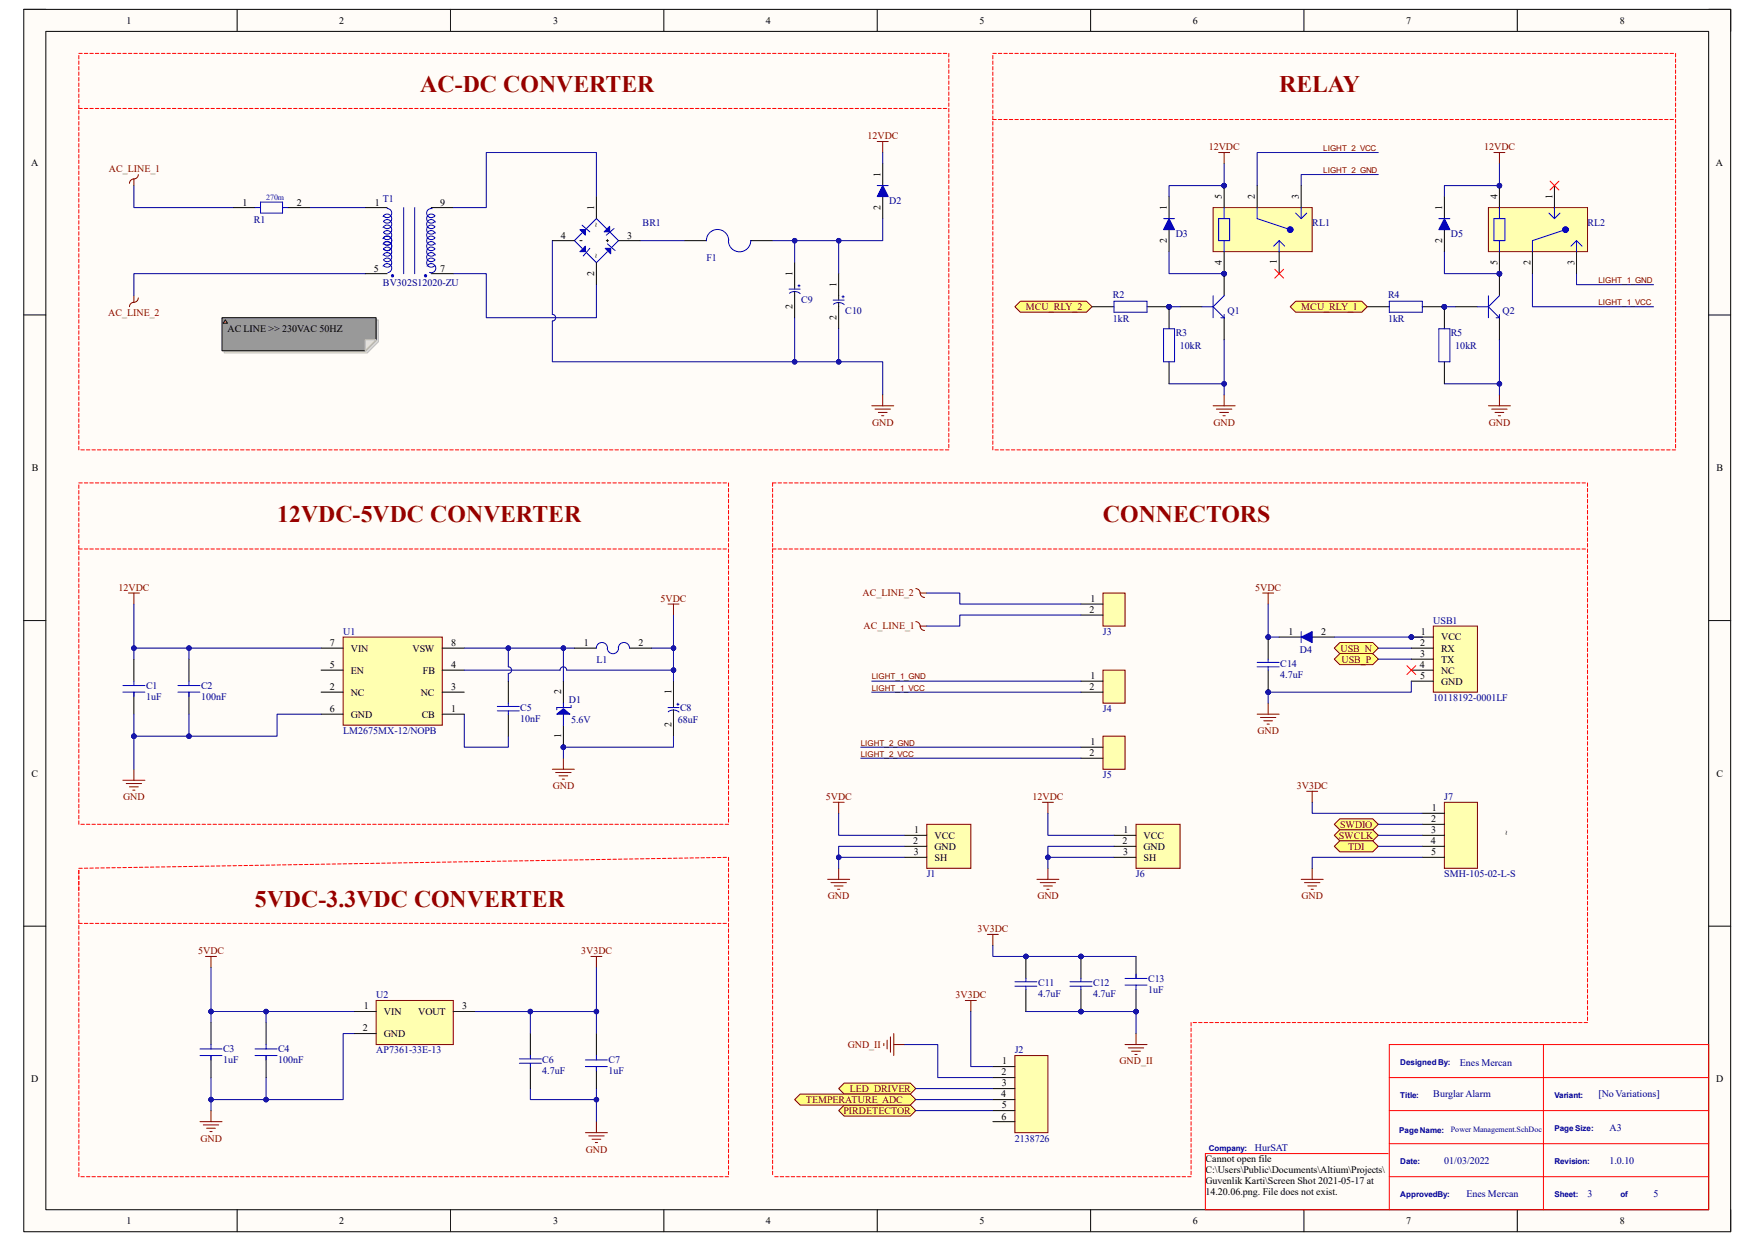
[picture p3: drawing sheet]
<svg xmlns="http://www.w3.org/2000/svg" width="297mm" height="210mm" viewBox="0 0 297 210" stroke-linecap="round" stroke-linejoin="round" font-family="sans-serif">
<defs><g id="words">
<g font-size="4" fill="#980000">
<text x="71.1" y="15.6">AC-DC CONVERTER</text>
<text x="216.5" y="15.6">RELAY</text>
<text x="46.9" y="88.3">12VDC-5VDC CONVERTER</text>
<text x="186.6" y="88.3">CONNECTORS</text>
<text x="43.1" y="153.5">5VDC-3.3VDC CONVERTER</text>
</g>
<g font-size="1.7">
<text x="21.4" y="4">1</text>
<text x="57.4" y="4">2</text>
<text x="93.6" y="4">3</text>
<text x="129.6" y="4">4</text>
<text x="165.8" y="4">5</text>
<text x="201.8" y="4">6</text>
<text x="238" y="4">7</text>
<text x="274.1" y="4">8</text>
<text x="5.3" y="28">A</text>
<text x="149" y="29.9" transform="rotate(-90 149 29.9)">1</text>
<text x="290.4" y="28">A</text>
<text x="41" y="34.8">1</text>
<text x="50.2" y="34.8">2</text>
<text x="63.4" y="34.8">1</text>
<text x="74.5" y="34.8">9</text>
<text x="100.6" y="35.5" transform="rotate(-90 100.6 35.5)">1</text>
<text x="149" y="35.5" transform="rotate(-90 149 35.5)">2</text>
<text x="197.5" y="35.5" transform="rotate(-90 197.5 35.5)">1</text>
<text x="206.8" y="33.7" transform="rotate(-90 206.8 33.7)">5</text>
<text x="212.4" y="33.7" transform="rotate(-90 212.4 33.7)">2</text>
<text x="219.8" y="33.7" transform="rotate(-90 219.8 33.7)">3</text>
<text x="244" y="35.5" transform="rotate(-90 244 35.5)">1</text>
<text x="253.4" y="33.7" transform="rotate(-90 253.4 33.7)">4</text>
<text x="262.7" y="33.7" transform="rotate(-90 262.7 33.7)">1</text>
<text x="94.9" y="40.4">4</text>
<text x="106.1" y="40.4">3</text>
<text x="197.5" y="41.1" transform="rotate(-90 197.5 41.1)">2</text>
<text x="244" y="41.1" transform="rotate(-90 244 41.1)">2</text>
<text x="63.3" y="46">5</text>
<text x="74.5" y="46">7</text>
<text x="100.6" y="46.7" transform="rotate(-90 100.6 46.7)">2</text>
<text x="134.1" y="46.7" transform="rotate(-90 134.1 46.7)">1</text>
<text x="206.8" y="44.9" transform="rotate(-90 206.8 44.9)">4</text>
<text x="216.1" y="44.7" transform="rotate(-90 216.1 44.7)">1</text>
<text x="253.4" y="44.8" transform="rotate(-90 253.4 44.8)">5</text>
<text x="259" y="44.8" transform="rotate(-90 259 44.8)">2</text>
<text x="266.4" y="44.8" transform="rotate(-90 266.4 44.8)">3</text>
<text x="134.1" y="52.3" transform="rotate(-90 134.1 52.3)">2</text>
<text x="141.6" y="48.6" transform="rotate(-90 141.6 48.6)">1</text>
<text x="38.5" y="56.2">AC LINE &gt;&gt; 230VAC 50HZ</text>
<text x="141.6" y="54.1" transform="rotate(-90 141.6 54.1)">2</text>
<text x="5.4" y="79.8">B</text>
<text x="290.5" y="79.8">B</text>
<text x="184.5" y="101.9">1</text>
<text x="184.4" y="103.7">2</text>
<text x="218.1" y="107.4">1</text>
<text x="223.6" y="107.4">2</text>
<text x="240.5" y="107.4">1</text>
<text x="55.8" y="109.3">7</text>
<text x="55.8" y="113.1">5</text>
<text x="59.4" y="110.3">VIN</text>
<text x="69.8" y="110.3">VSW</text>
<text x="76.3" y="113.1">4</text>
<text x="76.3" y="109.3">8</text>
<text x="98.8" y="109.3">1</text>
<text x="108" y="109.3">2</text>
<text x="240.3" y="113.1">4</text>
<text x="240.3" y="109.3">2</text>
<text x="240.4" y="111.2">3</text>
<text x="243.9" y="108.4">VCC</text>
<text x="243.9" y="110.3">RX</text>
<text x="243.9" y="112.1">TX</text>
<text x="55.8" y="116.8">2</text>
<text x="59.4" y="117.7">NC</text>
<text x="59.4" y="114">EN</text>
<text x="71.2" y="117.7">NC</text>
<text x="71.6" y="114">FB</text>
<text x="76.3" y="116.8">3</text>
<text x="95" y="117.5" transform="rotate(-90 95 117.5)">2</text>
<text x="113.6" y="117.5" transform="rotate(-90 113.6 117.5)">1</text>
<text x="184.4" y="116.8">2</text>
<text x="184.5" y="114.9">1</text>
<text x="240.4" y="114.9">5</text>
<text x="243.9" y="114">NC</text>
<text x="243.9" y="115.9">GND</text>
<text x="55.8" y="120.5">6</text>
<text x="59.4" y="121.5">GND</text>
<text x="71.4" y="121.5">CB</text>
<text x="76.3" y="120.5">1</text>
<text x="95" y="124.8" transform="rotate(-90 95 124.8)">1</text>
<text x="113.6" y="123.1" transform="rotate(-90 113.6 123.1)">2</text>
<text x="5.3" y="131.4">C</text>
<text x="184.4" y="128">2</text>
<text x="184.5" y="126.1">1</text>
<text x="290.5" y="131.4">C</text>
<text x="242.3" y="137.3">1</text>
<text x="154.6" y="142.9">2</text>
<text x="154.7" y="141">1</text>
<text x="158.2" y="141.9">VCC</text>
<text x="158.2" y="143.8">GND</text>
<text x="190" y="142.9">2</text>
<text x="190.1" y="141">1</text>
<text x="193.5" y="141.9">VCC</text>
<text x="193.5" y="143.8">GND</text>
<text x="242.1" y="142.9">4</text>
<text x="242.2" y="139.1">2</text>
<text x="242.2" y="141">3</text>
<text x="154.6" y="144.7">3</text>
<text x="158.2" y="145.7">SH</text>
<text x="190.1" y="144.7">3</text>
<text x="193.5" y="145.7">SH</text>
<text x="242.2" y="144.7">5</text>
<text x="61.6" y="170.8">1</text>
<text x="65" y="171.7">VIN</text>
<text x="70.8" y="171.7">VOUT</text>
<text x="78.2" y="170.8">3</text>
<text x="61.4" y="174.5">2</text>
<text x="65" y="175.5">GND</text>
<text x="5.3" y="183.2">D</text>
<text x="169.5" y="185.7">4</text>
<text x="169.5" y="182">2</text>
<text x="169.5" y="183.9">3</text>
<text x="169.6" y="180.1">1</text>
<text x="290.4" y="183.2">D</text>
<text x="169.5" y="189.5">6</text>
<text x="169.5" y="187.6">5</text>
<text x="204" y="196.7">Cannot open file</text>
<text x="204" y="198.6">C:\Users\Public\Documents\Altium\Projects\</text>
<text x="204" y="200.4">Guvenlik Karti\Screen Shot 2021-05-17 at</text>
<text x="204" y="202.3">14.20.06.png. File does not exist.</text>
<text x="21.4" y="207.2">1</text>
<text x="57.4" y="207.2">2</text>
<text x="93.6" y="207.2">3</text>
<text x="129.6" y="207.2">4</text>
<text x="165.8" y="207.2">5</text>
<text x="201.8" y="207.2">6</text>
<text x="238" y="207.2">7</text>
<text x="274.1" y="207.2">8</text>
</g>
<g font-size="1.7" fill="#800000">
<text x="146.8" y="23.6">12VDC</text>
<text x="18.4" y="29.2">AC_LINE_1</text>
<text x="204.6" y="25.4">12VDC</text>
<text x="251.2" y="25.4">12VDC</text>
<text x="18.3" y="53.4">AC_LINE_2</text>
<text x="173.6" y="52.5">MCU_RLY_2</text>
<text x="220.2" y="52.5">MCU_RLY_1</text>
<text x="147.6" y="72.1">GND</text>
<text x="205.4" y="72.1">GND</text>
<text x="252" y="72.1">GND</text>
<text x="20.1" y="100">12VDC</text>
<text x="111.8" y="101.9">5VDC</text>
<text x="146" y="100.9">AC_LINE_2</text>
<text x="212.4" y="100">5VDC</text>
<text x="146.1" y="106.5">AC_LINE_1</text>
<text x="226.9" y="110.3">USB_N</text>
<text x="227" y="112.1">USB_P</text>
<text x="212.8" y="124.2">GND</text>
<text x="20.9" y="135.4">GND</text>
<text x="93.6" y="133.6">GND</text>
<text x="139.8" y="135.4">5VDC</text>
<text x="174.8" y="135.4">12VDC</text>
<text x="219.5" y="133.6">3V3DC</text>
<text x="226.6" y="141.9">SWCLK</text>
<text x="226.8" y="140.1">SWDIO</text>
<text x="228.1" y="143.8">TDI</text>
<text x="140.1" y="152.2">GND</text>
<text x="175.6" y="152.2">GND</text>
<text x="220.3" y="152.2">GND</text>
<text x="33.5" y="161.5">5VDC</text>
<text x="98.3" y="161.5">3V3DC</text>
<text x="165.4" y="157.8">3V3DC</text>
<text x="161.7" y="169">3V3DC</text>
<text x="143.5" y="177.3">GND_II</text>
<text x="143.8" y="184.8">LED_DRIVER</text>
<text x="189.5" y="180.1">GND_II</text>
<text x="136.4" y="186.6">TEMPERATURE_ADC</text>
<text x="142.7" y="188.5">PIRDETECTOR</text>
<text x="33.9" y="193.2">GND</text>
<text x="99.1" y="195.1">GND</text>
</g>
<g font-size="1.7" fill="#000080">
<text x="64.8" y="34.2">T1</text>
<text x="150.5" y="34.6">D2</text>
<text x="43" y="37.8">R1</text>
<text x="108.8" y="38.3">BR1</text>
<text x="199" y="40.2">D3</text>
<text x="222.1" y="38.3">RL1</text>
<text x="245.5" y="40.2">D5</text>
<text x="268.6" y="38.3">RL2</text>
<text x="119.5" y="44.1">F1</text>
<text x="64.8" y="48.4">BV302S12020-ZU</text>
<text x="135.6" y="51.4">C9</text>
<text x="143" y="53.2">C10</text>
<text x="188.3" y="50.4">R2</text>
<text x="207.7" y="53.2">Q1</text>
<text x="234.9" y="50.4">R4</text>
<text x="254.3" y="53.2">Q2</text>
<text x="188.3" y="54.5">1kR</text>
<text x="199" y="56.9">R3</text>
<text x="199.7" y="59">10kR</text>
<text x="234.9" y="54.5">1kR</text>
<text x="245.5" y="56.9">R5</text>
<text x="246.3" y="59">10kR</text>
<text x="58.1" y="107.4">U1</text>
<text x="186.6" y="107.4">J3</text>
<text x="242.6" y="105.6">USB1</text>
<text x="100.9" y="112.1">L1</text>
<text x="216.7" y="112.9">C14</text>
<text x="220" y="110.4">D4</text>
<text x="24.7" y="118.4">1uF</text>
<text x="24.7" y="116.6">C1</text>
<text x="34" y="118.4">100nF</text>
<text x="34" y="116.6">C2</text>
<text x="96.3" y="119">D1</text>
<text x="216.7" y="114.7">4.7uF</text>
<text x="242.6" y="118.7">10118192-0001LF</text>
<text x="58.1" y="124.2">LM2675MX-12/NOPB</text>
<text x="88.1" y="122.2">10nF</text>
<text x="88.1" y="120.3">C5</text>
<text x="96.6" y="122.4">5.6V</text>
<text x="114.7" y="122.4">68uF</text>
<text x="115.1" y="120.3">C8</text>
<text x="186.6" y="120.5">J4</text>
<text x="186.6" y="131.7">J5</text>
<text x="244.4" y="135.4">J7</text>
<text x="156.8" y="148.5">J1</text>
<text x="192.2" y="148.5">J6</text>
<text x="244.4" y="148.5">SMH-105-02-L-S</text>
<text x="175.7" y="166.9">C11</text>
<text x="185" y="166.9">C12</text>
<text x="194.3" y="166.2">C13</text>
<text x="63.7" y="169">U2</text>
<text x="175.7" y="168.8">4.7uF</text>
<text x="185" y="168.8">4.7uF</text>
<text x="194.3" y="168">1uF</text>
<text x="37.8" y="180">1uF</text>
<text x="37.8" y="178.1">C3</text>
<text x="47.1" y="180">100nF</text>
<text x="47.1" y="178.1">C4</text>
<text x="63.7" y="178.3">AP7361-33E-13</text>
<text x="91.8" y="180">C6</text>
<text x="103" y="180">C7</text>
<text x="171.7" y="178.3">J2</text>
<text x="91.8" y="181.8">4.7uF</text>
<text x="103" y="181.8">1uF</text>
<text x="242.6" y="185.7">Burglar Alarm</text>
<text x="247.1" y="180.3">Enes Mercan</text>
<text x="270.5" y="185.7">[No Variations]</text>
<text x="272.4" y="191.3">A3</text>
<text x="171.7" y="193.2">2138726</text>
<text x="212.4" y="194.9">HurSAT</text>
<text x="244.4" y="196.9">01/03/2022</text>
<text x="272.4" y="196.9">1.0.10</text>
<text x="248.2" y="202.5">Enes Mercan</text>
<text x="268.6" y="202.5">3</text>
<text x="279.8" y="202.5">5</text>
</g>
<g font-size="1.4" fill="#800000">
<text x="223.9" y="25.5">LIGHT_2_VCC</text>
<text x="223.9" y="29.3">LIGHT_2_GND</text>
<text x="270.5" y="47.9">LIGHT_1_GND</text>
<text x="270.5" y="51.6">LIGHT_1_VCC</text>
<text x="147.5" y="116.9">LIGHT_1_VCC</text>
<text x="147.5" y="115">LIGHT_1_GND</text>
<text x="145.7" y="128.1">LIGHT_2_VCC</text>
<text x="145.7" y="126.2">LIGHT_2_GND</text>
</g>
<text font-size="1.4" fill="#00f" x="45" y="33.9">270m</text>
<g font-size="1.4">
<text x="101.2" y="38.5" transform="rotate(-90 101.2 38.5)">~</text>
<text x="101.2" y="43.7" transform="rotate(-90 101.2 43.7)">~</text>
<text x="255.3" y="141.3" transform="rotate(-90 255.3 141.3)">~</text>
</g>
<g font-size="1.4" fill="#000080">
<text x="237" y="180.2">Designed By:</text>
<text x="237" y="185.8">Title:</text>
<text x="263.1" y="185.8">Variant:</text>
<text x="236.8" y="191.8">Page Name:</text>
<text x="245.5" y="191.6">Power Management.SchDoc</text>
<text x="263.1" y="191.4">Page Size:</text>
<text x="204.6" y="194.8">Company:</text>
<text x="237" y="197">Date:</text>
<text x="263.1" y="197">Revision:</text>
<text x="237" y="202.6">ApprovedBy:</text>
<text x="263.1" y="202.6">Sheet:</text>
<text x="274.2" y="202.6">of</text>
</g>
</g></defs>
<path d="M4 1.6h288.9v206.8h-288.9z" fill-rule="evenodd" fill="#fffcf8"/>
<path d="M4 1.6h288.9v206.8h-288.9z" fill="none" stroke="#000" stroke-width=".17"/>
<path d="M7.8 5.3h281.4v199.4h-281.4z" fill-rule="evenodd" fill="#fffcf8"/>
<g fill="none" stroke="#000" stroke-width=".17">
<path d="M4 1.6h3.7M7.8 5.3h281.4v199.4h-281.4zM40.1 1.6v3.7M76.2 1.6v3.7M112.3 1.6v3.7M148.5 1.6v3.7M184.6 1.6v3.7M220.7 1.6v3.7M256.8 1.6v3.7M289.2 1.6h3.7v3.7M39.4 35.1h3.8M48.7 35.1h3.8"/>
<path d="M61.8 35.1h3.7M73 35.1h3.7M4 53.3h3.7M61.8 46.3h3.7M73 46.3h3.7M289.2 53.3h3.7M4 105h3.8M289.2 105h3.7M4 156.7h3.8M289.2 156.7h3.7M40.1 204.7v3.7M76.2 204.7v3.7"/>
<path d="M112.4 204.7v3.7M148.5 204.7v3.7M184.6 204.7v3.7M220.7 204.7v3.7M256.8 204.7v3.7M292.9 204.7v3.7"/>
</g>
<path d="M261.2 176.8v27.9M234.9 195.2h-30.9v9.5h85.2v-27.9h-54.1v27.9M235.1 182.4h54.1M235.1 187.9h54.1M235.1 193.5h54.1M235.1 199.1h54.1" fill="none" stroke="#f00" stroke-width=".17"/>
<g fill="none" stroke="#00f" stroke-width=".17">
<path d="M43.2 35.1h.9M44.1 34.2h3.7v1.9h-3.7zM47.8 35.1h.9M64.8 36.7a.76 .76 0 0 1 1.1-.4 .76 .76 0 0 1 .2 1.1 .76 .76 0 0 1-1.2 0 .77 .77 0 0 1 1.1 0 .77 .77 0 0 1 .1 1.1 .77 .77 0 0 1-1.1 0M64.8 38.5a.77 .77 0 0 1 1.2-.3 .77 .77 0 0 1 .1 1.2 .77 .77 0 0 1-1.2-.1M64.9 39.3a.77 .77 0 0 1 1.1-.1 .77 .77 0 0 1 .1 1.2 .77 .77 0 0 1-1.2-.1M65.5 35.3a.77 .77 0 0 1 .7 1.1 .77 .77 0 0 1-1.3 .1M68.3 35.1v11.2M70.2 35.1v11.2M73.1 35.3a.77 .77 0 0 0-.8 1 .77 .77 0 0 0 1.3 .2 .77 .77 0 0 0-1.1-.1 .77 .77 0 0 0-.1 1.2 .77 .77 0 0 0 1.2-.1M73.6 38.4a.77 .77 0 0 0-1.1-.1 .77 .77 0 0 0-.1 1.1 .77 .77 0 0 0 1.2 0M73.7 37.6a.77 .77 0 0 0-1.2-.3 .77 .77 0 0 0-.1 1.2 .77 .77 0 0 0 1.2-.1"/>
<path d="M73.7 39.4a.77 .77 0 0 0-1.2-.2 .77 .77 0 0 0-.1 1.1 .77 .77 0 0 0 1.2 0M64.8 40.4a.77 .77 0 0 1 1.2-.3 .77 .77 0 0 1 .1 1.2 .77 .77 0 0 1-1.2-.1M64.8 41.3a.77 .77 0 0 1 1.2-.3 .77 .77 0 0 1 .1 1.2 .77 .77 0 0 1-1.2-.1M64.8 43.2a.77 .77 0 0 1 1.2-.3 .77 .77 0 0 1 .1 1.2 .77 .77 0 0 1-1.2-.1M64.8 45a.77 .77 0 0 1 1.3-.1 .77 .77 0 0 1-.5 1.2M64.9 41.2a.77 .77 0 0 1 1.1-.1 .77 .77 0 0 1 .1 1.1 .77 .77 0 0 1-1.2-.1M64.9 42.1a.77 .77 0 0 1 1.1-.1 .77 .77 0 0 1 .1 1.1 .77 .77 0 0 1-1.2 0M64.9 44a.77 .77 0 0 1 1.1-.1 .77 .77 0 0 1 .1 1.1 .77 .77 0 0 1-1.2-.1M72.3 45a.77 .77 0 0 1 1-.3 .77 .77 0 0 1 .4 1 .77 .77 0 0 1-1 .4M73.6 40.2a.77 .77 0 0 0-1.1-.1 .77 .77 0 0 0-.1 1.2 .77 .77 0 0 0 1.2-.1M73.6 42.1a.77 .77 0 0 0-1.1-.1 .77 .77 0 0 0-.1 1.1 .77 .77 0 0 0 1.2 0M73.6 44a.77 .77 0 0 0-1.1-.1 .77 .77 0 0 0-.1 1.1 .77 .77 0 0 0 1.2-.1"/>
<path d="M73.7 41.3a.77 .77 0 0 0-1.2-.3 .77 .77 0 0 0-.1 1.2 .77 .77 0 0 0 1.2-.1M73.7 43.2a.77 .77 0 0 0-1.2-.3 .77 .77 0 0 0-.1 1.2 .77 .77 0 0 0 1.2-.1"/>
</g>
<path d="M22.7 30.3a.75 .75 0 0 0-.8 .7M22.7 30.3v1.1M23.4 29.5a.74 .74 0 0 1-.7 .8M22.7 51.2a.75 .75 0 0 0-.8 .7M22.7 50v1.2M23.4 50.4a.74 .74 0 0 1-.7 .8" fill="none" stroke="#800000" stroke-width=".17"/>
<path d="M66.4 46.6v.1M72 46.6v.1" fill="none" stroke="#00f" stroke-width=".55"/>
<path d="M98.1 38.9h1v.9z" fill="#00f"/>
<path d="M98.1 38.9h1v.9zM98.5 38.1l1.3 1.1" fill="none" stroke="#00f" stroke-width=".17"/>
<path d="M103.2 38.3v.9h-1z" fill="#00f"/>
<path d="M103.2 38.3v.9h-1zM103.9 38.7l-1.3 1.1" fill="none" stroke="#00f" stroke-width=".17"/>
<path d="M99.1 41.7v.9h-1z" fill="#00f"/>
<path d="M99.1 41.7v.9h-1zM99.8 42l-1.1 1.3" fill="none" stroke="#00f" stroke-width=".17"/>
<path d="M102.4 42h1v1z" fill="#00f"/>
<g fill="none" stroke="#00f" stroke-width=".17">
<path d="M98.5 39.4l-1.3 1.3 1.3 1.3M98.9 39l2-2 3.8 3.7-1.2 1.1M102.4 42h1v1zM102.8 41.3l1.3 1.1M102.8 42.6l-1.9 1.8-1.6-1.6M123.3 40.7a1.89 1.89 0 0 0-1.9-1.9 1.89 1.89 0 0 0-1.9 1.9M127.1 40.7a1.89 1.89 0 0 1-1.9 1.9 1.89 1.89 0 0 1-1.9-1.9M133.5 48.9h1.9M133.6 49.6a1.4 1.4 0 0 1 1.8 .1M135 48.4h.4M135.2 48.2v.4M141 50.8h1.9"/>
<path d="M141 51.5a1.41 1.41 0 0 1 1.9 .1M142.5 50.2h.4M142.7 50v.4"/>
</g>
<g fill="none" stroke="#000" stroke-width=".17">
<path d="M100.9 33.3v3.7M93.5 40.7h3.7M98.1 40.7h.4M100.9 44.4v3.8M102.6 40.7h.4M102.8 40.5v.4M104.7 40.7h3.7M115.8 40.7h3.8M127 40.7h3.8M134.5 44.4v4.5M134.5 49.3v4.5M141.9 46.3v4.5"/>
<path d="M141.9 51.2v4.4"/>
</g>
<path d="M148.5 24h1.8M149.4 24v1.8M147.5 68.7h3.8M148.1 69.2h2.6M148.6 69.8h1.5M149.2 70.4h.4M149.4 66.8v1.9" fill="none" stroke="#800000" stroke-width=".17"/>
<path d="M58.1 107.8h16.7v14.9h-16.7z" fill-rule="evenodd" fill="#ffffb0"/>
<path d="M21.7 100.4h1.9M22.7 100.4v1.8M58.1 107.8h16.7v14.9h-16.7zM20.8 132h3.7M21.4 132.6h2.6M21.9 133.2h1.5M22.5 133.7h.3M22.7 130.2v1.8" fill="none" stroke="#800000" stroke-width=".17"/>
<path d="M22.7 111.5v3.8M22.7 117.1v3.8M32 111.5v3.8M32 117.1v3.8M54.3 117.1h3.8M54.3 113.4h3.8M54.3 109.7h3.8M74.8 117.1h3.8M74.8 113.4h3.8M74.8 109.7h3.8M54.3 120.9h3.8M74.8 120.9h3.8" fill="none" stroke="#000" stroke-width=".17"/>
<g fill="none" stroke="#f00" stroke-width=".17">
<path d="M13.3 17.8v.6h.6M13.3 9.4v.6M13.3 10.3v.6M13.3 11.3v.5M13.3 12.2v.6M13.3 13.1v.6M13.3 14v.6M13.3 15v.6M13.3 15.9v.6M13.3 16.8v.6M13.3 18.7v.6M13.3 19.6v.6"/>
<path d="M13.3 9h.6M14.3 18.4h.6M14.3 9h.6M15.2 18.4h.6M15.2 9h.6M16.1 18.4h.6M16.1 9h.6M17.1 18.4h.6M17.1 9h.6M18 18.4h.6M18 9h.6M18.9 18.4h.6"/>
<path d="M18.9 9h.6M19.9 18.4h.5M19.9 9h.5M20.8 18.4h.6M20.8 9h.6M21.7 18.4h.6M21.7 9h.6M22.7 18.4h.5M22.7 9h.5M23.6 18.4h.6M23.6 9h.6M24.5 18.4h.6"/>
<path d="M24.5 9h.6M25.5 18.4h.5M25.5 9h.5M26.4 18.4h.6M26.4 9h.6M27.3 18.4h.6M27.3 9h.6M28.2 18.4h.6M28.2 9h.6M29.2 18.4h.6M29.2 9h.6M30.1 18.4h.6"/>
<path d="M30.1 9h.6M31 18.4h.6M31 9h.6M32 18.4h.6M32 9h.6M32.9 18.4h.6M32.9 9h.6M33.8 18.4h.6M33.8 9h.6M34.8 18.4h.6M34.8 9h.6M35.7 18.4h.6"/>
<path d="M35.7 9h.6M36.6 18.4h.6M36.6 9h.6M37.6 18.4h.6M37.6 9h.6M38.5 18.4h.6M38.5 9h.6M39.4 18.4h.6M39.4 9h.6M40.4 18.4h.5M40.4 9h.5M41.3 18.4h.6"/>
<path d="M41.3 9h.6M42.2 18.4h.6M42.2 9h.6M43.2 18.4h.5M43.2 9h.5M44.1 18.4h.6M44.1 9h.6M45 18.4h.6M45 9h.6M46 18.4h.5M46 9h.5M46.9 18.4h.6"/>
<path d="M46.9 9h.6M47.8 18.4h.6M47.8 9h.6M48.7 18.4h.6M48.7 9h.6M49.7 18.4h.6M49.7 9h.6M50.6 18.4h.6M50.6 9h.6M51.5 18.4h.6M51.5 9h.6M52.5 18.4h.6"/>
<path d="M52.5 9h.6M53.4 18.4h.6M53.4 9h.6M54.3 18.4h.6M54.3 9h.6M55.3 18.4h.6M55.3 9h.6M56.2 18.4h.6M56.2 9h.6M57.1 18.4h.6M57.1 9h.6M58.1 18.4h.6"/>
<path d="M58.1 9h.6M59 18.4h.6M59 9h.6M59.9 18.4h.6M59.9 9h.6M60.9 18.4h.5M60.9 9h.5M61.8 18.4h.6M61.8 9h.6M62.7 18.4h.6M62.7 9h.6M63.7 18.4h.5"/>
<path d="M63.7 9h.5M64.6 18.4h.6M64.6 9h.6M65.5 18.4h.6M65.5 9h.6M66.5 18.4h.5M66.5 9h.5M67.4 18.4h.6M67.4 9h.6M68.3 18.4h.6M68.3 9h.6M69.3 18.4h.5"/>
<path d="M69.3 9h.5M70.2 18.4h.6M70.2 9h.6M71.1 18.4h.6M71.1 9h.6M72 18.4h.6M72 9h.6M73 18.4h.6M73 9h.6M73.9 18.4h.6M73.9 9h.6M74.8 18.4h.6"/>
<path d="M74.8 9h.6M75.8 18.4h.6M75.8 9h.6M76.7 18.4h.6M76.7 9h.6M77.6 18.4h.6M77.6 9h.6M78.6 18.4h.6M78.6 9h.6M79.5 18.4h.6M79.5 9h.6M80.4 18.4h.6"/>
<path d="M80.4 9h.6M81.4 18.4h.5M81.4 9h.5M82.3 18.4h.6M82.3 9h.6M83.2 18.4h.6M83.2 9h.6M84.2 18.4h.5M84.2 9h.5M85.1 18.4h.6M85.1 9h.6M86 18.4h.6"/>
<path d="M86 9h.6M87 18.4h.5M87 9h.5M87.9 18.4h.6M87.9 9h.6M88.8 18.4h.6M88.8 9h.6M89.8 18.4h.5M89.8 9h.5M90.7 18.4h.6M90.7 9h.6M91.6 18.4h.6"/>
<path d="M91.6 9h.6M92.5 18.4h.6M92.5 9h.6M93.5 18.4h.6M93.5 9h.6M94.4 18.4h.6M94.4 9h.6M95.3 18.4h.6M95.3 9h.6M96.3 18.4h.6M96.3 9h.6M97.2 18.4h.6"/>
<path d="M97.2 9h.6M98.1 18.4h.6M98.1 9h.6M99.1 18.4h.6M99.1 9h.6M100 18.4h.6M100 9h.6M100.9 18.4h.6M100.9 9h.6M101.9 18.4h.5M101.9 9h.5M102.8 18.4h.6"/>
<path d="M102.8 9h.6M103.7 18.4h.6M103.7 9h.6M104.7 18.4h.5M104.7 9h.5M105.6 18.4h.6M105.6 9h.6M106.5 18.4h.6M106.5 9h.6M107.5 18.4h.5M107.5 9h.5M108.4 18.4h.6"/>
<path d="M108.4 9h.6M109.3 18.4h.6M109.3 9h.6M110.3 18.4h.5M110.3 9h.5M111.2 18.4h.6M111.2 9h.6M112.1 18.4h.6M112.1 9h.6M113 18.4h.6M113 9h.6M114 18.4h.6"/>
<path d="M114 9h.6M114.9 18.4h.6M114.9 9h.6M115.8 18.4h.6M115.8 9h.6M116.8 18.4h.6M116.8 9h.6M117.7 18.4h.6M117.7 9h.6M118.6 18.4h.6M118.6 9h.6M119.6 18.4h.6"/>
<path d="M119.6 9h.6M120.5 18.4h.6M120.5 9h.6M121.4 18.4h.6M121.4 9h.6M122.4 18.4h.5M122.4 9h.5M123.3 18.4h.6M123.3 9h.6M124.2 18.4h.6M124.2 9h.6M125.2 18.4h.5"/>
<path d="M125.2 9h.5M126.1 18.4h.6M126.1 9h.6M127 18.4h.6M127 9h.6M128 18.4h.5M128 9h.5M128.9 18.4h.6M128.9 9h.6M129.8 18.4h.6M129.8 9h.6M130.8 18.4h.5"/>
<path d="M130.8 9h.5M131.7 18.4h.6M131.7 9h.6M132.6 18.4h.6M132.6 9h.6M133.5 18.4h.6M133.5 9h.6M134.5 18.4h.6M134.5 9h.6M135.4 18.4h.6M135.4 9h.6M136.3 18.4h.6"/>
<path d="M136.3 9h.6M137.3 18.4h.6M137.3 9h.6M138.2 18.4h.6M138.2 9h.6M139.1 18.4h.6M139.1 9h.6M140.1 18.4h.6M140.1 9h.6M141 18.4h.6M141 9h.6M141.9 18.4h.6"/>
<path d="M141.9 9h.6M142.9 18.4h.5M142.9 9h.5M143.8 18.4h.6M143.8 9h.6M144.7 18.4h.6M144.7 9h.6M145.7 18.4h.5M145.7 9h.5M146.6 18.4h.6M146.6 9h.6M147.5 18.4h.6"/>
<path d="M147.5 9h.6M148.5 18.4h.5M148.5 9h.5M149.4 18.4h.6M149.4 9h.6M150.3 18.4h.6M150.3 9h.6M151.3 18.4h.5M151.3 9h.5M152.2 18.4h.6M152.2 9h.6M153.1 18.4h.6"/>
<path d="M153.1 9h.6M154 18.4h.6M154 9h.6M155 18.4h.6M155 9h.6M155.9 18.4h.6M155.9 9h.6M156.8 18.4h.6M156.8 9h.6M157.8 18.4h.6M157.8 9h.6M158.7 18.4h.6"/>
<path d="M158.7 9h.6M159.6 18.4h.6M159.6 9h.6M160.6 9v.6M160.6 10v.6M160.6 10.9v.6M160.6 11.8v.6M160.6 12.8v.6M160.6 13.7v.6M160.6 14.6v.6M160.6 15.6v.5M160.6 16.5v.6"/>
<path d="M160.6 17.4v.6M160.6 18.4v.5M160.6 19.3v.6M13.3 20.6v.6M13.3 21.5v.6M13.3 22.4v.6M13.3 23.4v.5M13.3 24.3v.6M13.3 25.2v.6M13.3 26.2v.5M13.3 27.1v.6M13.3 28v.6"/>
<path d="M13.3 29v.5M13.3 29.9v.6M13.3 30.8v.6M13.3 31.8v.5M13.3 32.7v.6M13.3 33.6v.6M13.3 34.5v.6M13.3 35.5v.6M13.3 36.4v.6M13.3 37.3v.6M13.3 38.3v.6M13.3 39.2v.6"/>
<path d="M160.6 20.2v.6M160.6 21.2v.5M160.6 22.1v.6M160.6 23v.6M160.6 24v.5M160.6 24.9v.6M160.6 25.8v.6M160.6 26.7v.6M160.6 27.7v.6M160.6 28.6v.6M160.6 29.5v.6M160.6 30.5v.6"/>
<path d="M160.6 31.4v.6M160.6 32.3v.6M160.6 33.3v.6M160.6 34.2v.6M160.6 35.1v.6M160.6 36.1v.5M160.6 37v.6M160.6 37.9v.6M160.6 38.9v.5M160.6 39.8v.6M13.3 40.1v.6M13.3 41.1v.6"/>
<path d="M13.3 42v.6M13.3 42.9v.6M13.3 43.9v.5M13.3 44.8v.6M13.3 45.7v.6M13.3 46.7v.5M13.3 47.6v.6M13.3 48.5v.6M13.3 49.5v.5M13.3 50.4v.6M13.3 51.3v.6M13.3 52.3v.5"/>
<path d="M13.3 53.2v.6M13.3 54.1v.6M13.3 55v.6M13.3 56v.6M13.3 56.9v.6M13.3 57.8v.6M13.3 58.8v.6M13.3 59.7v.6M160.6 40.7v.6M160.6 41.7v.5M160.6 42.6v.6M160.6 43.5v.6"/>
<path d="M160.6 44.4v.6M160.6 45.4v.6M160.6 46.3v.6M160.6 47.2v.6M160.6 48.2v.6M160.6 49.1v.6M160.6 50v.6M160.6 51v.6M160.6 51.9v.6M160.6 52.8v.6M160.6 53.8v.6M160.6 54.7v.6"/>
<path d="M160.6 55.6v.6M160.6 56.6v.5M160.6 57.5v.6M160.6 58.4v.6M160.6 59.4v.5M13.3 60.6v.6M13.3 61.6v.6M13.3 62.5v.6M13.3 63.4v.6M13.3 64.4v.5M13.3 65.3v.6M13.3 66.2v.6"/>
<path d="M13.3 67.2v.5M13.3 68.1v.6M13.3 69v.6M13.3 70v.5M13.3 70.9v.6M13.3 71.8v.6M13.3 72.8v.5M13.3 73.7v.6M13.3 74.6v.6M13.3 75.5v.6M13.7 76.1h.6M14.6 76.1h.6"/>
<path d="M15.6 76.1h.5M16.5 76.1h.6M17.4 76.1h.6M18.3 76.1h.6M19.3 76.1h.6M20.2 76.1h.6M21.1 76.1h.6M22.1 76.1h.6M23 76.1h.6M23.9 76.1h.6M24.9 76.1h.6M25.8 76.1h.6"/>
<path d="M26.7 76.1h.6M27.7 76.1h.5M28.6 76.1h.6M29.5 76.1h.6M30.5 76.1h.5M31.4 76.1h.6M32.3 76.1h.6M33.3 76.1h.5M34.2 76.1h.6M35.1 76.1h.6M36.1 76.1h.5M37 76.1h.6"/>
<path d="M37.9 76.1h.6M38.8 76.1h.6M39.8 76.1h.6M40.7 76.1h.6M41.6 76.1h.6M42.6 76.1h.6M43.5 76.1h.6M44.4 76.1h.6M45.4 76.1h.6M46.3 76.1h.6M47.2 76.1h.6M48.2 76.1h.5"/>
<path d="M49.1 76.1h.6M50 76.1h.6M51 76.1h.5M51.9 76.1h.6M52.8 76.1h.6M53.8 76.1h.5M54.7 76.1h.6M55.6 76.1h.6M56.6 76.1h.5M57.5 76.1h.6M58.4 76.1h.6M59.4 76.1h.5"/>
<path d="M60.3 76.1h.6M61.2 76.1h.6M62.1 76.1h.6M63.1 76.1h.6M64 76.1h.6M64.9 76.1h.6M65.9 76.1h.6M66.8 76.1h.6M67.7 76.1h.6M68.7 76.1h.6M69.6 76.1h.6M70.5 76.1h.6"/>
<path d="M71.5 76.1h.5M72.4 76.1h.6M73.3 76.1h.6M74.3 76.1h.5M75.2 76.1h.6M76.1 76.1h.6M77.1 76.1h.5M78 76.1h.6M78.9 76.1h.6M79.9 76.1h.5M80.8 76.1h.6M81.7 76.1h.6"/>
<path d="M82.6 76.1h.6M83.6 76.1h.6M84.5 76.1h.6M85.4 76.1h.6M86.4 76.1h.6M87.3 76.1h.6M88.2 76.1h.6M89.2 76.1h.6M90.1 76.1h.6M91 76.1h.6M92 76.1h.5M92.9 76.1h.6"/>
<path d="M93.8 76.1h.6M94.8 76.1h.5M95.7 76.1h.6M96.6 76.1h.6M97.6 76.1h.5M98.5 76.1h.6M99.4 76.1h.6M100.4 76.1h.5M101.3 76.1h.6M102.2 76.1h.6M103.1 76.1h.6M104.1 76.1h.6"/>
<path d="M105 76.1h.6M105.9 76.1h.6M106.9 76.1h.6M107.8 76.1h.6M108.7 76.1h.6M109.7 76.1h.6M110.6 76.1h.6M111.5 76.1h.6M112.5 76.1h.5M113.4 76.1h.6M114.3 76.1h.6M115.3 76.1h.5"/>
<path d="M116.2 76.1h.6M117.1 76.1h.6M118.1 76.1h.5M119 76.1h.6M119.9 76.1h.6M120.9 76.1h.5M121.8 76.1h.6M122.7 76.1h.6M123.6 76.1h.6M124.6 76.1h.6M125.5 76.1h.6M126.4 76.1h.6"/>
<path d="M127.4 76.1h.6M128.3 76.1h.6M129.2 76.1h.6M130.2 76.1h.6M131.1 76.1h.6M132 76.1h.6M133 76.1h.5M133.9 76.1h.6M134.8 76.1h.6M135.8 76.1h.5M136.7 76.1h.6M137.6 76.1h.6"/>
<path d="M138.6 76.1h.5M139.5 76.1h.6M140.4 76.1h.6M141.4 76.1h.5M142.3 76.1h.6M143.2 76.1h.6M144.2 76.1h.5M145.1 76.1h.6M146 76.1h.6M146.9 76.1h.6M147.9 76.1h.6M148.8 76.1h.6"/>
<path d="M149.7 76.1h.6M150.7 76.1h.6M151.6 76.1h.6M152.5 76.1h.6M153.5 76.1h.5M154.4 76.1h.6M155.3 76.1h.6M156.3 76.1h.5M157.2 76.1h.6M158.1 76.1h.6M159.1 76.1h.5M160 76.1h.6"/>
<path d="M160.6 60.3v.6M160.6 61.2v.6M160.6 62.2v.5M160.6 63.1v.6M160.6 64v.6M160.6 64.9v.6M160.6 65.9v.6M160.6 66.8v.6M160.6 67.7v.6M160.6 68.7v.6M160.6 69.6v.6M160.6 70.5v.6"/>
<path d="M160.6 71.5v.6M160.6 72.4v.6M160.6 73.3v.6M160.6 74.3v.6M160.6 75.2v.6M13.3 82.1v.6M13.3 83v.6M13.3 83.9v.6M13.3 84.9v.5M13.3 85.8v.6M13.3 86.7v.6M13.3 87.7v.5"/>
<path d="M13.3 88.6v.6M13.3 89.5v.6M13.3 90.5v.5M13.3 91.4v.6M13.3 92.3v.6h.6M13.3 93.3v.5M13.3 94.2v.6M13.3 95.1v.6M13.3 96v.6M13.3 97v.6M13.3 97.9v.6M13.3 98.8v.6"/>
<path d="M13.3 99.8v.6M13.3 81.7h.6M14.3 92.9h.6M14.3 81.7h.6M15.2 81.7h.6M15.2 92.9h.6M16.1 81.7h.6M16.1 92.9h.6M17.1 81.7h.6M17.1 92.9h.6M18 81.7h.6M18 92.9h.6"/>
<path d="M18.9 81.7h.6M18.9 92.9h.6M19.9 81.7h.5M19.9 92.9h.5M20.8 81.7h.6M20.8 92.9h.6M21.7 81.7h.6M21.7 92.9h.6M22.7 81.7h.5M22.7 92.9h.5M23.6 81.7h.6M23.6 92.9h.6"/>
<path d="M24.5 81.7h.6M24.5 92.9h.6M25.5 81.7h.5M25.5 92.9h.5M26.4 81.7h.6M26.4 92.9h.6M27.3 81.7h.6M27.3 92.9h.6M28.2 81.7h.6M28.3 92.9h.5M29.2 81.7h.6M29.2 92.9h.6"/>
<path d="M30.1 81.7h.6M30.1 92.9h.6M31 81.7h.6M31 92.9h.6M32 81.7h.6M32 92.9h.6M32.9 81.7h.6M32.9 92.9h.6M33.8 81.7h.6M33.8 92.9h.6M34.8 81.7h.6M34.8 92.9h.6"/>
<path d="M35.7 81.7h.6M35.7 92.9h.6M36.6 81.7h.6M36.6 92.9h.6M37.6 81.7h.6M37.6 92.9h.6M38.5 81.7h.6M38.5 92.9h.6M39.4 81.7h.6M39.4 92.9h.6M40.4 81.7h.5M40.4 92.9h.5"/>
<path d="M41.3 81.7h.6M41.3 92.9h.6M42.2 81.7h.6M42.2 92.9h.6M43.2 81.7h.5M43.2 92.9h.5M44.1 81.7h.6M44.1 92.9h.6M45 81.7h.6M45 92.9h.6M46 81.7h.5M46 92.9h.5"/>
<path d="M46.9 81.7h.6M46.9 92.9h.6M47.8 81.7h.6M47.8 92.9h.6M48.7 81.7h.6M48.8 92.9h.5M49.7 81.7h.6M49.7 92.9h.6M50.6 81.7h.6M50.6 92.9h.6M51.5 81.7h.6M51.5 92.9h.6"/>
<path d="M52.5 81.7h.6M52.5 92.9h.6M53.4 81.7h.6M53.4 92.9h.6M54.3 81.7h.6M54.3 92.9h.6M55.3 81.7h.6M55.3 92.9h.6M56.2 81.7h.6M56.2 92.9h.6M57.1 81.7h.6M57.1 92.9h.6"/>
<path d="M58.1 81.7h.6M58.1 92.9h.6M59 81.7h.6M59 92.9h.6M59.9 81.7h.6M59.9 92.9h.6M60.9 81.7h.5M60.9 92.9h.5M61.8 81.7h.6M61.8 92.9h.6M62.7 81.7h.6M62.7 92.9h.6"/>
<path d="M63.7 81.7h.5M63.7 92.9h.5M64.6 81.7h.6M64.6 92.9h.6M65.5 81.7h.6M65.5 92.9h.6M66.5 81.7h.5M66.5 92.9h.5M67.4 81.7h.6M67.4 92.9h.6M68.3 81.7h.6M68.3 92.9h.6"/>
<path d="M69.3 81.7h.5M69.3 92.9h.5M70.2 81.7h.6M70.2 92.9h.6M71.1 81.7h.6M71.1 92.9h.6M72 81.7h.6M72 92.9h.6M73 81.7h.6M73 92.9h.6M73.9 81.7h.6M73.9 92.9h.6"/>
<path d="M74.8 81.7h.6M74.8 92.9h.6M75.8 81.7h.6M75.8 92.9h.6M76.7 81.7h.6M76.7 92.9h.6M77.6 81.7h.6M77.6 92.9h.6M78.6 81.7h.6M78.6 92.9h.6M79.5 81.7h.6M79.5 92.9h.6"/>
<path d="M80.4 81.7h.6M80.4 92.9h.6M81.4 81.7h.5M81.4 92.9h.5M82.3 81.7h.6M82.3 92.9h.6M83.2 81.7h.6M83.2 92.9h.6M84.2 92.9h.5M84.2 81.7h.5M85.1 81.7h.6M85.1 92.9h.6"/>
<path d="M86 81.7h.6M86 92.9h.6M87 81.7h.5M87 92.9h.5M87.9 81.7h.6M87.9 92.9h.6M88.8 81.7h.6M88.8 92.9h.6M89.8 81.7h.5M89.8 92.9h.5M90.7 81.7h.6M90.7 92.9h.6"/>
<path d="M91.6 81.7h.6M91.6 92.9h.6M92.5 81.7h.6M92.5 92.9h.6M93.5 81.7h.6M93.5 92.9h.6M94.4 81.7h.6M94.4 92.9h.6M95.3 81.7h.6M95.3 92.9h.6M96.3 81.7h.6M96.3 92.9h.6"/>
<path d="M97.2 81.7h.6M97.2 92.9h.6M98.1 81.7h.6M98.1 92.9h.6M99.1 81.7h.6M99.1 92.9h.6M100 81.7h.6M100 92.9h.6M100.9 81.7h.6M100.9 92.9h.6M101.9 81.7h.5M101.9 92.9h.5"/>
<path d="M102.8 81.7h.6M102.8 92.9h.6M103.7 81.7h.6M103.7 92.9h.6M104.7 81.7h.5M104.7 92.9h.5M105.6 81.7h.6M105.6 92.9h.6M106.5 81.7h.6M106.5 92.9h.6M107.5 81.7h.5M107.5 92.9h.5"/>
<path d="M108.4 81.7h.6M108.4 92.9h.6M109.3 81.7h.6M109.3 92.9h.6M110.3 81.7h.5M110.3 92.9h.5M111.2 81.7h.6M111.2 92.9h.6M112.1 81.7h.6M112.1 92.9h.6M113 81.7h.6M113 92.9h.6"/>
<path d="M114 81.7h.6M114 92.9h.6M114.9 81.7h.6M114.9 92.9h.6M115.8 81.7h.6M115.8 92.9h.6M116.8 81.7h.6M116.8 92.9h.6M117.7 81.7h.6M117.7 92.9h.6M118.6 81.7h.6M118.6 92.9h.6"/>
<path d="M119.6 81.7h.6M119.6 92.9h.6M120.5 81.7h.6M120.5 92.9h.6M121.4 81.7h.6M121.4 92.9h.6M122.4 81.7h.5M122.4 92.9h.5M123.3 81.7v.6M123.3 82.7v.5M123.3 83.6v.6M123.3 84.5v.6"/>
<path d="M123.3 85.4v.6M123.3 86.4v.6M123.3 87.3v.6M123.3 88.2v.6M123.3 89.2v.6M123.3 90.1v.6M123.3 91v.6M123.3 92v.6M123.3 92.9v.6M123.3 93.8v.6M123.3 94.8v.6M123.3 95.7v.6"/>
<path d="M123.3 96.6v.6M123.3 97.6v.5M123.3 98.5v.6M123.3 99.4v.6M13.3 100.7v.6M13.3 101.6v.6M13.3 102.6v.6M13.3 103.5v.6M13.3 104.4v.6M13.3 105.4v.5M13.3 106.3v.6M13.3 107.2v.6"/>
<path d="M13.3 108.2v.5M13.3 109.1v.6M13.3 110v.6M13.3 111v.5M13.3 111.9v.6M13.3 112.8v.6M13.3 113.8v.5M13.3 114.7v.6M13.3 115.6v.6M13.3 116.5v.6M13.3 117.5v.6M13.3 118.4v.6"/>
<path d="M13.3 119.3v.6M123.3 100.4v.5M123.3 101.3v.6M123.3 102.2v.6M123.3 103.2v.5M123.3 104.1v.6M123.3 105v.6M123.3 105.9v.6M123.3 106.9v.6M123.3 107.8v.6M123.3 108.7v.6M123.3 109.7v.6"/>
<path d="M123.3 110.6v.6M123.3 111.5v.6M123.3 112.5v.6M123.3 113.4v.6M123.3 114.3v.6M123.3 115.3v.6M123.3 116.2v.6M123.3 117.1v.6M123.3 118.1v.5M123.3 119v.6M123.3 119.9v.6M13.3 120.3v.6"/>
<path d="M13.3 121.2v.6M13.3 122.1v.6M13.3 123.1v.6M13.3 124v.6M13.3 124.9v.6M13.3 125.9v.5M13.3 126.8v.6M13.3 127.7v.6M13.3 128.7v.5M13.3 129.6v.6M13.3 130.5v.6M13.3 131.5v.5"/>
<path d="M13.3 132.4v.6M13.3 133.3v.6M13.3 134.3v.5M13.3 135.2v.6M13.3 136.1v.6M13.3 137v.6M13.3 138v.6M13.3 138.9v.6M13.7 139.5h.6M14.6 139.5h.6M15.6 139.5h.5M16.5 139.5h.6"/>
<path d="M17.4 139.5h.6M18.4 139.5h.5M19.3 139.5h.6M20.2 139.5h.6M21.1 139.5h.6M22.1 139.5h.6M23 139.5h.6M23.9 139.5h.6M24.9 139.5h.6M25.8 139.5h.6M26.7 139.5h.6M27.7 139.5h.6"/>
<path d="M28.6 139.5h.6M29.5 139.5h.6M30.5 139.5h.5M31.4 139.5h.6M32.3 139.5h.6M33.3 139.5h.5M34.2 139.5h.6M35.1 139.5h.6M36.1 139.5h.5M37 139.5h.6M37.9 139.5h.6M38.9 139.5h.5"/>
<path d="M39.8 139.5h.6M40.7 139.5h.6M41.6 139.5h.6M42.6 139.5h.6M43.5 139.5h.6M44.4 139.5h.6M45.4 139.5h.6M46.3 139.5h.6M47.2 139.5h.6M48.2 139.5h.6M49.1 139.5h.6M50 139.5h.6"/>
<path d="M51 139.5h.5M51.9 139.5h.6M52.8 139.5h.6M53.8 139.5h.5M54.7 139.5h.6M55.6 139.5h.6M56.6 139.5h.5M57.5 139.5h.6M58.4 139.5h.6M59.4 139.5h.5M60.3 139.5h.6M61.2 139.5h.6"/>
<path d="M62.1 139.5h.6M63.1 139.5h.6M64 139.5h.6M64.9 139.5h.6M65.9 139.5h.6M66.8 139.5h.6M67.7 139.5h.6M68.7 139.5h.6M69.6 139.5h.6M70.5 139.5h.6M71.5 139.5h.5M72.4 139.5h.6"/>
<path d="M73.3 139.5h.6M74.3 139.5h.5M75.2 139.5h.6M76.1 139.5h.6M77.1 139.5h.5M78 139.5h.6M78.9 139.5h.6M79.9 139.5h.5M80.8 139.5h.6M81.7 139.5h.6M82.6 139.5h.6M83.6 139.5h.6"/>
<path d="M84.5 139.5h.6M85.4 139.5h.6M86.4 139.5h.6M87.3 139.5h.6M88.2 139.5h.6M89.2 139.5h.6M90.1 139.5h.6M91 139.5h.6M92 139.5h.5M92.9 139.5h.6M93.8 139.5h.6M94.8 139.5h.5"/>
<path d="M95.7 139.5h.6M96.6 139.5h.6M97.6 139.5h.5M98.5 139.5h.6M99.4 139.5h.6M100.4 139.5h.5M101.3 139.5h.6M102.2 139.5h.6M103.1 139.5h.6M104.1 139.5h.6M105 139.5h.6M105.9 139.5h.6"/>
<path d="M106.9 139.5h.6M107.8 139.5h.6M108.7 139.5h.6M109.7 139.5h.6M110.6 139.5h.6M111.5 139.5h.6M112.5 139.5h.5M113.4 139.5h.6M114.3 139.5h.6M115.3 139.5h.5M116.2 139.5h.6M117.1 139.5h.6"/>
<path d="M118.1 139.5h.5M119 139.5h.6M119.9 139.5h.6M120.9 139.5h.5M121.8 139.5h.6M122.7 139.5h.6M123.3 120.9v.5M123.3 121.8v.6M123.3 122.7v.6M123.3 123.7v.5M123.3 124.6v.6M123.3 125.5v.6"/>
<path d="M123.3 126.4v.6M123.3 127.4v.6M123.3 128.3v.6M123.3 129.2v.6M123.3 130.2v.6M123.3 131.1v.6M123.3 132v.6M123.3 133v.6M123.3 133.9v.6M123.3 134.8v.6M123.3 135.8v.6M123.3 136.7v.6"/>
<path d="M123.3 137.6v.6M123.3 138.6v.5"/>
</g>
<path d="M20.8 116h3.7M20.8 117.1h3.7M22.7 115.3v.7M22.7 117.1v.8M30.1 116h3.7M30.1 117.1h3.7M32 115.3v.7M32 117.1v.8" fill="none" stroke="#00f" stroke-width=".17"/>
<circle cx="95.3" cy="126.5" r=".37" fill="#000080"/>
<circle cx="95.3" cy="126.5" r=".37" fill="none" stroke="#000080" stroke-width=".17"/>
<path d="M95.3 122.7v3.7" fill="none" stroke="#000" stroke-width=".17"/>
<circle cx="95.3" cy="126.5" r=".37" fill="#000080"/>
<circle cx="95.3" cy="126.5" r=".37" fill="none" stroke="#000080" stroke-width=".17"/>
<path d="M95.3 115.3v3.7" fill="none" stroke="#000" stroke-width=".17"/>
<path d="M95.3 120.9v1.8" fill="none" stroke="#00f" stroke-width=".17"/>
<path d="M94.2 120.9l1.1-1 1.2 1z" fill="#00f"/>
<path d="M95.3 119v.7M96.6 119.4v.3h-2.4v.4M100.9 109.7a.95 .95 0 0 1 1-1 .95 .95 0 0 1 .9 1.1M104.6 109.7a.95 .95 0 0 1 1-1 .95 .95 0 0 1 .9 1M104.7 109.6a.95 .95 0 0 1-.9 1 .95 .95 0 0 1-1-.9M113 119.7h1.9M114.5 119.2h.4M114.7 119v.4M94.2 120.9l1.1-1 1.2 1zM113.1 120.5a1.41 1.41 0 0 1 1.8 0" fill="none" stroke="#00f" stroke-width=".17"/>
<path d="M97.2 109.7h3.7M106.5 109.7h3.8M114 115.3v4.4M114 120.1v4.5" fill="none" stroke="#000" stroke-width=".17"/>
<path d="M113 102.2h1.9M114 102.2v1.9M93.5 130.2h3.7M94 130.7h2.6M94.6 131.3h1.5M95.2 131.9h.3M95.3 128.3v1.9" fill="none" stroke="#800000" stroke-width=".17"/>
<g fill="none" stroke="#f00" stroke-width=".17">
<path d="M13.3 147.3v.6M13.3 148.2v.6M13.3 149.2v.5M13.3 150.1v.6M13.3 151v.6M13.3 152v.5M13.3 152.9v.6M13.3 153.8v.6M13.3 154.8v.5M13.3 155.7v.6h.6M13.3 156.6v.6M13.3 157.5v.6"/>
<path d="M13.3 158.5v.6M13.3 159.4v.6M13.9 146.9h-.6M14.3 156.3h.6M14.9 146.9h-.6M15.2 156.3h.6M15.8 146.9h-.6M16.1 156.3h.6M16.7 146.9h-.6M17.1 156.3h.6M17.7 146.9h-.6M18 156.3h.6"/>
<path d="M18.6 146.9h-.6M18.9 156.3h.6M19.5 146.8l-.6 .1M19.9 156.3h.5M20.4 146.8h-.5M20.8 156.3h.6M21.4 146.8h-.6M21.7 156.3h.6M22.3 146.8h-.6M22.7 156.3h.5M23.2 146.8h-.5M23.6 156.3h.6"/>
<path d="M24.2 146.8h-.6M24.5 156.3h.6M25.1 146.8h-.6M25.5 156.3h.5M26 146.7h-.5M26.4 156.3h.6M27 146.7h-.6M27.3 156.3h.6M27.9 146.7h-.6M28.3 156.3h.5M28.8 146.7h-.5M29.2 156.3h.6"/>
<path d="M29.8 146.7h-.6M30.1 156.3h.6M30.7 146.7h-.6M31 156.3h.6M31.6 146.6l-.6 .1M32 156.3h.6M32.6 146.6h-.6M32.9 156.3h.6M33.5 146.6h-.6M33.8 156.3h.6M34.4 146.6h-.6M34.8 156.3h.6"/>
<path d="M35.4 146.6h-.6M35.7 156.3h.6M36.3 146.6h-.6M36.6 156.3h.6M37.2 146.5l-.6 .1M37.6 156.3h.6M38.2 146.5h-.6M38.5 156.3h.6M39.1 146.5h-.6M39.4 156.3h.6M40 146.5h-.6M40.4 156.3h.5"/>
<path d="M40.9 146.5h-.5M41.3 156.3h.6M41.9 146.5h-.6M42.2 156.3h.6M42.8 146.5h-.6M43.2 156.3h.5M43.7 146.4h-.5M44.1 156.3h.6M44.7 146.4h-.6M45 156.3h.6M45.6 146.4h-.6M46 156.3h.5"/>
<path d="M46.5 146.4h-.5M46.9 156.3h.6M47.5 146.4h-.6M47.8 156.3h.6M48.4 146.4h-.6M48.8 156.3h.5M49.3 146.3l-.5 .1M49.7 156.3h.6M50.3 146.3h-.6M50.6 156.3h.6M51.2 146.3h-.6M51.5 156.3h.6"/>
<path d="M52.1 146.3h-.6M52.5 156.3h.6M53.1 146.3h-.6M53.4 156.3h.6M54 146.3h-.6M54.3 156.3h.6M54.9 146.2l-.6 .1M55.3 156.3h.6M55.9 146.2h-.6M56.2 156.3h.6M56.8 146.2h-.6M57.1 156.3h.6"/>
<path d="M57.7 146.2h-.6M58.1 156.3h.6M58.7 146.2h-.6M59 156.3h.6M59.6 146.2h-.6M59.9 156.3h.6M60.5 146.2h-.6M60.9 156.3h.5M61.4 146.1h-.5M61.8 156.3h.6M62.4 146.1h-.6M62.7 156.3h.6"/>
<path d="M63.3 146.1h-.6M63.7 156.3h.5M64.2 146.1h-.5M64.6 156.3h.6M65.2 146.1h-.6M65.5 156.3h.6M66.1 146.1h-.6M66.5 156.3h.5M67 146h-.5M67.4 156.3h.6M68 146h-.6M68.3 156.3h.6"/>
<path d="M68.9 146h-.6M69.3 156.3h.5M69.8 146h-.5M70.2 156.3h.6M70.8 146h-.6M71.1 156.3h.6M71.7 146h-.6M72 156.3h.6M72.6 145.9l-.6 .1M73 156.3h.6M73.6 145.9h-.6M73.9 156.3h.6"/>
<path d="M74.5 145.9h-.6M74.8 156.3h.6M75.4 145.9h-.6M75.8 156.3h.6M76.4 145.9h-.6M76.7 156.3h.6M77.3 145.9h-.6M77.6 156.3h.6M78.2 145.8l-.6 .1M78.6 156.3h.6M79.2 145.8h-.6M79.5 156.3h.6"/>
<path d="M80.1 145.8h-.6M80.4 156.3h.6M81 145.8h-.6M81.4 156.3h.5M81.9 145.8h-.5M82.3 156.3h.6M82.9 145.8h-.6M83.2 156.3h.6M83.8 145.8h-.6M84.2 156.3h.5M84.7 145.7h-.5M85.1 156.3h.6"/>
<path d="M85.7 145.7h-.6M86 156.3h.6M86.6 145.7h-.6M87 156.3h.5M87.5 145.7h-.5M87.9 156.3h.6M88.5 145.7h-.6M88.8 156.3h.6M89.4 145.7h-.6M89.8 156.3h.5M90.3 145.6l-.5 .1M90.7 156.3h.6"/>
<path d="M91.3 145.6h-.6M91.6 156.3h.6M92.2 145.6h-.6M92.5 156.3h.6M93.1 145.6h-.6M93.5 156.3h.6M94.1 145.6h-.6M94.4 156.3h.6M95 145.6h-.6M95.3 156.3h.6M95.9 145.6h-.6M96.3 156.3h.6"/>
<path d="M96.9 145.5h-.6M97.2 156.3h.6M97.8 145.5h-.6M98.1 156.3h.6M98.7 145.5h-.6M99.1 156.3h.6M99.7 145.5h-.6M100 156.3h.6M100.6 145.5h-.6M100.9 156.3h.6M101.5 145.5h-.6M101.9 156.3h.5"/>
<path d="M102.4 145.4l-.5 .1M102.8 156.3h.6M103.4 145.4h-.6M103.7 156.3h.6M104.3 145.4h-.6M104.7 156.3h.5M105.2 145.4h-.5M105.6 156.3h.6M106.2 145.4h-.6M106.5 156.3h.6M107.1 145.4h-.6M107.5 156.3h.5"/>
<path d="M108 145.3l-.5 .1M108.4 156.3h.6M109 145.3h-.6M109.3 156.3h.6M109.9 145.3h-.6M110.3 156.3h.5M110.8 145.3h-.5M111.2 156.3h.6M111.8 145.3h-.6M112.1 156.3h.6M112.7 145.3h-.6M113 156.3h.6"/>
<path d="M113.6 145.3h-.6M114 156.3h.6M114.6 145.2h-.6M114.9 156.3h.6M115.5 145.2h-.6M115.8 156.3h.6M116.4 145.2h-.6M116.8 156.3h.6M117.4 145.2h-.6M117.7 156.3h.6M118.3 145.2h-.6M118.6 156.3h.6"/>
<path d="M119.2 145.2h-.6M119.6 156.3h.6M120.2 145.1l-.6 .1M120.5 156.3h.6M121.1 145.1h-.6M121.4 156.3h.6M122 145.1h-.6M122.4 156.3h.5M122.9 145.1h-.5M123.3 145.1v.6M123.3 146v.6M123.3 146.9v.6"/>
<path d="M123.3 147.9v.6M123.3 148.8v.6M123.3 149.7v.6M123.3 150.7v.6M123.3 151.6v.6M123.3 152.5v.6M123.3 153.5v.6M123.3 154.4v.6M123.3 155.3v.6M123.3 156.3v.6M123.3 157.2v.6M123.3 158.1v.6"/>
<path d="M123.3 159.1v.5M123.3 160v.6M13.3 160.3v.6M13.3 161.3v.6M13.3 162.2v.6M13.3 163.1v.6M13.3 164.1v.6M13.3 165v.6M13.3 165.9v.6M13.3 166.9v.5M13.3 167.8v.6M13.3 168.7v.6"/>
<path d="M13.3 169.7v.5M13.3 170.6v.6M13.3 171.5v.6M13.3 172.5v.5M13.3 173.4v.6M13.3 174.3v.6M13.3 175.3v.5M13.3 176.2v.6M13.3 177.1v.6M13.3 178.1v.5M13.3 179v.6M13.3 179.9v.6"/>
<path d="M123.3 160.9v.6M123.3 161.9v.5M123.3 162.8v.6M123.3 163.7v.6M123.3 164.7v.5M123.3 165.6v.6M123.3 166.5v.6M123.3 167.4v.6M123.3 168.4v.6M123.3 169.3v.6M123.3 170.2v.6M123.3 171.2v.6"/>
<path d="M123.3 172.1v.6M123.3 173v.6M123.3 174v.6M123.3 174.9v.6M123.3 175.8v.6M123.3 176.8v.6M123.3 177.7v.6M123.3 178.6v.6M123.3 179.6v.5M13.3 180.8v.6M13.3 181.8v.6M13.3 182.7v.6"/>
<path d="M13.3 183.6v.6M13.3 184.6v.6M13.3 185.5v.6M13.3 186.4v.6M13.3 187.4v.5M13.3 188.3v.6M13.3 189.2v.6M13.3 190.2v.6M13.3 191.1v.6M13.3 192v.6M13.3 193v.5M13.3 193.9v.6"/>
<path d="M13.3 194.8v.6M13.3 195.8v.5M13.3 196.7v.6M13.3 197.6v.6M13.3 198.6v.5M13.7 199.1h.6M14.6 199.1h.6M15.6 199.1h.5M16.5 199.1h.6M17.4 199.1h.6M18.4 199.1h.5M19.3 199.1h.6"/>
<path d="M20.2 199.1h.6M21.1 199.1h.6M22.1 199.1h.6M23 199.1h.6M23.9 199.1h.6M24.9 199.1h.6M25.8 199.1h.6M26.7 199.1h.6M27.7 199.1h.6M28.6 199.1h.6M29.5 199.1h.6M30.5 199.1h.6"/>
<path d="M31.4 199.1h.6M32.3 199.1h.6M33.3 199.1h.5M34.2 199.1h.6M35.1 199.1h.6M36.1 199.1h.5M37 199.1h.6M37.9 199.1h.6M38.9 199.1h.5M39.8 199.1h.6M40.7 199.1h.6M41.6 199.1h.6"/>
<path d="M42.6 199.1h.6M43.5 199.1h.6M44.4 199.1h.6M45.4 199.1h.6M46.3 199.1h.6M47.2 199.1h.6M48.2 199.1h.6M49.1 199.1h.6M50 199.1h.6M51 199.1h.6M51.9 199.1h.6M52.8 199.1h.6"/>
<path d="M53.8 199.1h.5M54.7 199.1h.6M55.6 199.1h.6M56.6 199.1h.5M57.5 199.1h.6M58.4 199.1h.6M59.4 199.1h.5M60.3 199.1h.6M61.2 199.1h.6M62.1 199.1h.6M63.1 199.1h.6M64 199.1h.6"/>
<path d="M64.9 199.1h.6M65.9 199.1h.6M66.8 199.1h.6M67.7 199.1h.6M68.7 199.1h.6M69.6 199.1h.6M70.5 199.1h.6M71.5 199.1h.6M72.4 199.1h.6M73.3 199.1h.6M74.3 199.1h.5M75.2 199.1h.6"/>
<path d="M76.1 199.1h.6M77.1 199.1h.5M78 199.1h.6M78.9 199.1h.6M79.9 199.1h.5M80.8 199.1h.6M81.7 199.1h.6M82.6 199.1h.6M83.6 199.1h.6M84.5 199.1h.6M85.4 199.1h.6M86.4 199.1h.6"/>
<path d="M87.3 199.1h.6M88.2 199.1h.6M89.2 199.1h.6M90.1 199.1h.6M91 199.1h.6M92 199.1h.6M92.9 199.1h.6M93.8 199.1h.6M94.8 199.1h.5M95.7 199.1h.6M96.6 199.1h.6M97.6 199.1h.5"/>
<path d="M98.5 199.1h.6M99.4 199.1h.6M100.4 199.1h.5M101.3 199.1h.6M102.2 199.1h.6M103.1 199.1h.6M104.1 199.1h.6M105 199.1h.6M105.9 199.1h.6M106.9 199.1h.6M107.8 199.1h.6M108.7 199.1h.6"/>
<path d="M109.7 199.1h.6M110.6 199.1h.6M111.5 199.1h.6M112.5 199.1h.6M113.4 199.1h.6M114.3 199.1h.6M115.3 199.1h.5M116.2 199.1h.6M117.1 199.1h.6M118.1 199.1h.5M119 199.1h.6M119.9 199.1h.6"/>
<path d="M120.9 199.1h.5M121.8 199.1h.6M122.7 199.1h.6M123.3 180.5v.6M123.3 181.4v.6M123.3 182.4v.5M123.3 183.3v.6M123.3 184.2v.6M123.3 185.2v.5M123.3 186.1v.6M123.3 187v.6M123.3 187.9v.6"/>
<path d="M123.3 188.9v.6M123.3 189.8v.6M123.3 190.8v.5M123.3 191.7v.6M123.3 192.6v.6M123.3 193.5v.6M123.3 194.5v.6M123.3 195.4v.6M123.3 196.3v.6M123.3 197.3v.6M123.3 198.2v.6"/>
</g>
<path d="M63.7 169.3h13v7.5h-13z" fill-rule="evenodd" fill="#ffffb0"/>
<g fill="none" stroke="#800000" stroke-width=".17">
<path d="M34.8 161.9h1.8M35.7 161.9v1.8M63.7 169.3h13v7.5h-13zM33.8 189.8h3.8M34.4 190.4h2.6M35 190.9h1.4M35.5 191.5h.4M35.7 187.9v1.9M99.1 191.7h3.7M99.6 192.2h2.6M100.2 192.8h1.5M100.8 193.4h.3"/>
<path d="M100.9 189.8v1.9"/>
</g>
<path d="M35.7 173v3.8M35.7 178.6v3.8M45 173v3.8M45 178.6v3.8M59.9 171.2h3.8M59.9 174.9h3.8M76.7 171.2h3.7M89.8 174.9v3.7M100.9 174.9v3.7M89.8 180.5v3.7M100.9 180.5v3.7" fill="none" stroke="#000" stroke-width=".17"/>
<g fill="none" stroke="#00f" stroke-width=".17">
<path d="M33.8 177.5h3.8M33.8 178.6h3.8M35.7 176.8v.7M35.7 178.6v.8M43.2 177.5h3.7M43.2 178.6h3.7M45 176.8v.7M45 178.6v.8M87.9 179.2h3.7M87.9 179.9h3.7M89.8 178.6v.6M89.8 179.9v.6"/>
<path d="M99.1 179.4h3.7M100.9 178.6v.8M99.1 180.5h3.7M100.9 180.5v.7"/>
</g>
<g fill="none" stroke="#f00" stroke-width=".17">
<path d="M168 9h.6M168 9.4v.6M168 10.3v.6M168 11.3v.5M168 12.2v.6M168 13.1v.6M168 14v.6M168 15v.6M168 15.9v.6M168 16.8v.6M168 17.8v.6M168 18.7v.6"/>
<path d="M168 19.6v.6h.6M169 9h.5M169.9 9h.6M170.8 9h.6M171.8 9h.5M172.7 9h.6M173.6 9h.6M174.6 9h.5M175.5 9h.6M176.4 9h.6M177.3 9h.6M178.3 9h.6"/>
<path d="M179.2 9h.6M180.1 9h.6M181.1 9h.6M182 9h.6M182.9 9h.6M183.9 9h.6M184.8 9h.6M185.7 9h.6M186.7 9h.6M187.6 9h.6M188.5 9h.6M189.5 9h.5"/>
<path d="M190.4 9h.6M191.3 9h.6M192.3 9h.5M193.2 9h.6M194.1 9h.6M195.1 9h.5M196 9h.6M196.9 9h.6M197.8 9h.6M198.8 9h.6M199.7 9h.6M200.6 9h.6"/>
<path d="M201.6 9h.6M202.5 9h.6M203.4 9h.6M204.4 9h.6M205.3 9h.6M206.2 9h.6M207.2 9h.6M208.1 9h.6M209 9h.6M210 9h.5M210.9 9h.6M211.8 9h.6"/>
<path d="M212.8 9h.5M213.7 9h.6M214.6 9h.6M215.6 9h.5M216.5 9h.6M217.4 9h.6M218.3 9h.6M219.3 9h.6M220.2 9h.6M221.1 9h.6M222.1 9h.6M223 9h.6"/>
<path d="M223.9 9h.6M224.9 9h.6M225.8 9h.6M226.7 9h.6M227.7 9h.6M228.6 9h.6M229.5 9h.6M230.5 9h.5M231.4 9h.6M232.3 9h.6M233.3 9h.5M234.2 9h.6"/>
<path d="M235.1 9h.6M236.1 9h.5M237 9h.6M237.9 9h.6M238.8 9h.6M239.8 9h.6M240.7 9h.6M241.6 9h.6M242.6 9h.6M243.5 9h.6M244.4 9h.6M245.4 9h.6"/>
<path d="M246.3 9h.6M247.2 9h.6M248.2 9h.6M249.1 9h.6M250 9h.6M251 9h.5M251.9 9h.6M252.8 9h.6M253.8 9h.5M254.7 9h.6M255.6 9h.6M256.6 9h.5"/>
<path d="M257.5 9h.6M258.4 9h.6M259.3 9h.6M260.3 9h.6M261.2 9h.6M262.1 9h.6M263.1 9h.6M264 9h.6M264.9 9h.6M265.9 9h.6M266.8 9h.6M267.7 9h.6"/>
<path d="M268.7 9h.6M269.6 9h.6M270.5 9h.6M271.5 9h.5M272.4 9h.6M273.3 9h.6M274.3 9h.5M275.2 9h.6M276.1 9h.6M277.1 9h.5M278 9h.6M278.9 9h.6"/>
<path d="M279.8 9h.6M280.8 9h.6M281.7 9h.6M282.6 9h.6M283.6 9v.6M283.6 10v.6M283.6 10.9v.6M283.6 11.8v.6M283.6 12.8v.6M283.6 13.7v.6M283.6 14.6v.6M283.6 15.6v.6"/>
<path d="M283.6 16.5v.6M283.6 17.4v.6M283.6 18.4v.5M283.6 19.3v.6M168 20.6v.6M168 21.5v.6M168 22.4v.6M168 23.4v.6M168 24.3v.6M168 25.2v.6M168 26.2v.5M168 27.1v.6"/>
<path d="M168 28v.6M168 29v.5M168 29.9v.6M168 30.8v.6M168 31.8v.5M168 32.7v.6M168 33.6v.6M168 34.5v.6M168 35.5v.6M168 36.4v.6M168 37.3v.6M168 38.3v.6"/>
<path d="M168 39.2v.6M169 20.2h.5M169.9 20.2h.6M170.8 20.2h.6M171.8 20.2h.5M172.7 20.2h.6M173.6 20.2h.6M174.6 20.2h.5M175.5 20.2h.6M176.4 20.2h.6M177.3 20.2h.6M178.3 20.2h.6"/>
<path d="M179.2 20.2h.6M180.1 20.2h.6M181.1 20.2h.6M182 20.2h.6M182.9 20.2h.6M183.9 20.2h.6M184.8 20.2h.6M185.7 20.2h.6M186.7 20.2h.6M187.6 20.2h.6M188.5 20.2h.6M189.5 20.2h.5"/>
<path d="M190.4 20.2h.6M191.3 20.2h.6M192.3 20.2h.5M193.2 20.2h.6M194.1 20.2h.6M195.1 20.2h.5M196 20.2h.6M196.9 20.2h.6M197.8 20.2h.6M198.8 20.2h.6M199.7 20.2h.6M200.6 20.2h.6"/>
<path d="M201.6 20.2h.6M202.5 20.2h.6M203.4 20.2h.6M204.4 20.2h.6M205.3 20.2h.6M206.2 20.2h.6M207.2 20.2h.6M208.1 20.2h.6M209 20.2h.6M210 20.2h.5M210.9 20.2h.6M211.8 20.2h.6"/>
<path d="M212.8 20.2h.5M213.7 20.2h.6M214.6 20.2h.6M215.6 20.2h.5M216.5 20.2h.6M217.4 20.2h.6M218.3 20.2h.6M219.3 20.2h.6M220.2 20.2h.6M221.1 20.2h.6M222.1 20.2h.6M223 20.2h.6"/>
<path d="M223.9 20.2h.6M224.9 20.2h.6M225.8 20.2h.6M226.7 20.2h.6M227.7 20.2h.6M228.6 20.2h.6M229.5 20.2h.6M230.5 20.2h.5M231.4 20.2h.6M232.3 20.2h.6M233.3 20.2h.5M234.2 20.2h.6"/>
<path d="M235.1 20.2h.6M236.1 20.2h.5M237 20.2h.6M237.9 20.2h.6M238.8 20.2h.6M239.8 20.2h.6M240.7 20.2h.6M241.6 20.2h.6M242.6 20.2h.6M243.5 20.2h.6M244.4 20.2h.6M245.4 20.2h.6"/>
<path d="M246.3 20.2h.6M247.2 20.2h.6M248.2 20.2h.6M249.1 20.2h.6M250 20.2h.6M251 20.2h.5M251.9 20.2h.6M252.8 20.2h.6M253.8 20.2h.5M254.7 20.2h.6M255.6 20.2h.6M256.6 20.2h.5"/>
<path d="M257.5 20.2h.6M258.4 20.2h.6M259.3 20.2h.6M260.3 20.2h.6M261.2 20.2h.6M262.1 20.2h.6M263.1 20.2h.6M264 20.2h.6M264.9 20.2h.6M265.9 20.2h.6M266.8 20.2h.6M267.7 20.2h.6"/>
<path d="M268.7 20.2h.6M269.6 20.2h.6M270.5 20.2h.6M271.5 20.2h.5M272.4 20.2h.6M273.3 20.2h.6M274.3 20.2h.5M275.2 20.2h.6M276.1 20.2h.6M277.1 20.2h.5M278 20.2h.6M278.9 20.2h.6"/>
<path d="M279.8 20.2h.6M280.8 20.2h.6M281.7 20.2h.6M282.6 20.2h.6M283.6 20.2v.6M283.6 21.2v.5M283.6 22.1v.6M283.6 23v.6M283.6 24v.5M283.6 24.9v.6M283.6 25.8v.6M283.6 26.7v.6"/>
<path d="M283.6 27.7v.6M283.6 28.6v.6M283.6 29.5v.6M283.6 30.5v.6M283.6 31.4v.6M283.6 32.3v.6M283.6 33.3v.6M283.6 34.2v.6M283.6 35.1v.6M283.6 36.1v.6M283.6 37v.6M283.6 37.9v.6"/>
<path d="M283.6 38.9v.5M283.6 39.8v.6M168 40.1v.6M168 41.1v.6M168 42v.6M168 42.9v.6M168 43.9v.5M168 44.8v.6M168 45.7v.6M168 46.7v.5M168 47.6v.6M168 48.5v.6"/>
<path d="M168 49.5v.5M168 50.4v.6M168 51.3v.6M168 52.3v.5M168 53.2v.6M168 54.1v.6M168 55v.6M168 56v.6M168 56.9v.6M168 57.8v.6M168 58.8v.6M168 59.7v.6"/>
<path d="M283.6 40.7v.6M283.6 41.7v.5M283.6 42.6v.6M283.6 43.5v.6M283.6 44.4v.6M283.6 45.4v.6M283.6 46.3v.6M283.6 47.2v.6M283.6 48.2v.6M283.6 49.1v.6M283.6 50v.6M283.6 51v.6"/>
<path d="M283.6 51.9v.6M283.6 52.8v.6M283.6 53.8v.6M283.6 54.7v.6M283.6 55.6v.6M283.6 56.6v.5M283.6 57.5v.6M283.6 58.4v.6M283.6 59.4v.5M168 60.6v.6M168 61.6v.6M168 62.5v.6"/>
<path d="M168 63.4v.6M168 64.4v.5M168 65.3v.6M168 66.2v.6M168 67.2v.5M168 68.1v.6M168 69v.6M168 70v.5M168 70.9v.6M168 71.8v.6M168 72.8v.5M168 73.7v.6"/>
<path d="M168 74.6v.6M168 75.5v.6M168.4 76.1h.6M169.3 76.1h.6M170.2 76.1h.6M171.2 76.1h.6M172.1 76.1h.6M173 76.1h.6M174 76.1h.6M174.9 76.1h.6M175.8 76.1h.6M176.8 76.1h.5"/>
<path d="M177.7 76.1h.6M178.6 76.1h.6M179.6 76.1h.5M180.5 76.1h.6M181.4 76.1h.6M182.4 76.1h.5M183.3 76.1h.6M184.2 76.1h.6M185.2 76.1h.5M186.1 76.1h.6M187 76.1h.6M187.9 76.1h.6"/>
<path d="M188.9 76.1h.6M189.8 76.1h.6M190.7 76.1h.6M191.7 76.1h.6M192.6 76.1h.6M193.5 76.1h.6M194.5 76.1h.6M195.4 76.1h.6M196.3 76.1h.6M197.3 76.1h.5M198.2 76.1h.6M199.1 76.1h.6"/>
<path d="M200.1 76.1h.5M201 76.1h.6M201.9 76.1h.6M202.9 76.1h.5M203.8 76.1h.6M204.7 76.1h.6M205.7 76.1h.5M206.6 76.1h.6M207.5 76.1h.6M208.4 76.1h.6M209.4 76.1h.6M210.3 76.1h.6"/>
<path d="M211.2 76.1h.6M212.2 76.1h.6M213.1 76.1h.6M214 76.1h.6M215 76.1h.6M215.9 76.1h.6M216.8 76.1h.6M217.8 76.1h.5M218.7 76.1h.6M219.6 76.1h.6M220.6 76.1h.5M221.5 76.1h.6"/>
<path d="M222.4 76.1h.6M223.4 76.1h.5M224.3 76.1h.6M225.2 76.1h.6M226.2 76.1h.5M227.1 76.1h.6M228 76.1h.6M228.9 76.1h.6M229.9 76.1h.6M230.8 76.1h.6M231.7 76.1h.6M232.7 76.1h.6"/>
<path d="M233.6 76.1h.6M234.5 76.1h.6M235.5 76.1h.6M236.4 76.1h.6M237.3 76.1h.6M238.3 76.1h.5M239.2 76.1h.6M240.1 76.1h.6M241.1 76.1h.5M242 76.1h.6M242.9 76.1h.6M243.9 76.1h.5"/>
<path d="M244.8 76.1h.6M245.7 76.1h.6M246.7 76.1h.5M247.6 76.1h.6M248.5 76.1h.6M249.4 76.1h.6M250.4 76.1h.6M251.3 76.1h.6M252.2 76.1h.6M253.2 76.1h.6M254.1 76.1h.6M255 76.1h.6"/>
<path d="M256 76.1h.6M256.9 76.1h.6M257.8 76.1h.6M258.8 76.1h.5M259.7 76.1h.6M260.6 76.1h.6M261.6 76.1h.5M262.5 76.1h.6M263.4 76.1h.6M264.4 76.1h.5M265.3 76.1h.6M266.2 76.1h.6"/>
<path d="M267.2 76.1h.5M268.1 76.1h.6M269 76.1h.6M269.9 76.1h.6M270.9 76.1h.6M271.8 76.1h.6M272.7 76.1h.6M273.7 76.1h.6M274.6 76.1h.6M275.5 76.1h.6M276.5 76.1h.6M277.4 76.1h.6"/>
<path d="M278.3 76.1h.6M279.3 76.1h.5M280.2 76.1h.6M281.1 76.1h.6M282.1 76.1h.5M283 76.1h.6M283.6 60.3v.6M283.6 61.2v.6M283.6 62.2v.5M283.6 63.1v.6M283.6 64v.6M283.6 64.9v.6"/>
<path d="M283.6 65.9v.6M283.6 66.8v.6M283.6 67.7v.6M283.6 68.7v.6M283.6 69.6v.6M283.6 70.5v.6M283.6 71.5v.6M283.6 72.4v.6M283.6 73.3v.6M283.6 74.3v.6M283.6 75.2v.6"/>
</g>
<circle cx="253.8" cy="31.4" r=".37" fill="#000080"/>
<circle cx="253.8" cy="31.4" r=".37" fill="none" stroke="#000080" stroke-width=".17"/>
<circle cx="253.8" cy="46.3" r=".37" fill="#000080"/>
<circle cx="253.8" cy="46.3" r=".37" fill="none" stroke="#000080" stroke-width=".17"/>
<path d="M251.9 35.1h16.8v7.5h-16.8z" fill-rule="evenodd" fill="#ffffb0"/>
<path d="M251.9 35.1h16.8v7.5h-16.8z" fill="none" stroke="#800000" stroke-width=".17"/>
<path d="M253.8 31.4v3.7M263.1 31.4v3.7M259.3 42.6v3.7M266.8 42.6v3.7" fill="none" stroke="#000" stroke-width=".17"/>
<circle cx="253.8" cy="31.4" r=".37" fill="#000080"/>
<circle cx="253.8" cy="31.4" r=".37" fill="none" stroke="#000080" stroke-width=".17"/>
<path d="M253.8 42.6v3.7" fill="none" stroke="#000" stroke-width=".17"/>
<circle cx="253.8" cy="46.3" r=".37" fill="#000080"/>
<circle cx="253.8" cy="46.3" r=".37" fill="none" stroke="#000080" stroke-width=".17"/>
<path d="M252.8 37h1.9v3.7h-1.9zM253.8 35.1v1.9M262.1 36.1l1 .9M263.1 35.1v1.9M264 36.1l-.9 .9M264.9 38.9l-5.6 1.8v1.9M253.8 40.7v1.9M266.8 40.7v1.9M266.8 40.7l-.9 1M266.8 40.7l.9 1" fill="none" stroke="#00f" stroke-width=".17"/>
<circle cx="264.9" cy="38.9" r=".28" fill="none" stroke="#00f" stroke-width=".55"/>
<path d="M252.8 25.8h1.9M253.8 25.8v1.9" fill="none" stroke="#800000" stroke-width=".17"/>
<circle cx="253.8" cy="46.3" r=".37" fill="#000080"/>
<circle cx="253.8" cy="46.3" r=".37" fill="none" stroke="#000080" stroke-width=".17"/>
<path d="M253.8 46.3v3.7" fill="none" stroke="#000" stroke-width=".17"/>
<circle cx="253.8" cy="46.3" r=".37" fill="#000080"/>
<circle cx="253.8" cy="46.3" r=".37" fill="none" stroke="#000080" stroke-width=".17"/>
<path d="M246.3 51.9h3.7M253.8 53.8v3.7" fill="none" stroke="#000" stroke-width=".17"/>
<path d="M250 51.9h1.9M251.9 50v3.8M251.9 51.9l1.9 1.9M253.2 53.8h.6M253.8 50l-1.9 1.9M253.8 53.2v.6" fill="none" stroke="#00f" stroke-width=".17"/>
<circle cx="244.4" cy="51.9" r=".37" fill="#000080"/>
<circle cx="244.4" cy="51.9" r=".37" fill="none" stroke="#000080" stroke-width=".17"/>
<path d="M231.4 51.9h3.7M240.7 51.9h3.7" fill="none" stroke="#000" stroke-width=".17"/>
<circle cx="244.4" cy="51.9" r=".37" fill="#000080"/>
<circle cx="244.4" cy="51.9" r=".37" fill="none" stroke="#000080" stroke-width=".17"/>
<path d="M235.1 51h5.6v1.8h-5.6z" fill="none" stroke="#00f" stroke-width=".17"/>
<circle cx="244.4" cy="51.9" r=".37" fill="#000080"/>
<circle cx="244.4" cy="51.9" r=".37" fill="none" stroke="#000080" stroke-width=".17"/>
<path d="M244.4 51.9v3.7M244.4 61.2v3.7" fill="none" stroke="#000" stroke-width=".17"/>
<circle cx="244.4" cy="51.9" r=".37" fill="#000080"/>
<circle cx="244.4" cy="51.9" r=".37" fill="none" stroke="#000080" stroke-width=".17"/>
<path d="M243.5 55.6h1.9v5.6h-1.9z" fill="none" stroke="#00f" stroke-width=".17"/>
<path d="M244.4 33.3v3.7M244.4 38.9v3.7" fill="none" stroke="#000" stroke-width=".17"/>
<path d="M244.4 37l1 1.9h-1.9z" fill="#00f"/>
<path d="M243.5 37h1.9M244.4 37l1 1.9h-1.9z" fill="none" stroke="#00f" stroke-width=".17"/>
<path d="M251.9 68.7h3.7M252.5 69.2h2.6M253 69.8h1.5M253.6 70.4h.3M253.8 66.8v1.9" fill="none" stroke="#800000" stroke-width=".17"/>
<path d="M218.3 51.9l1-.9h11.2l.9 .9-.9 .9h-11.2z" fill-rule="evenodd" fill="#ffff80"/>
<path d="M218.3 51.9l1-.9h11.2l.9 .9-.9 .9h-11.2z" fill="none" stroke="#800000" stroke-width=".17"/>
<g fill="none" stroke="#f00" stroke-width=".17">
<path d="M262.3 30.7l1.5 1.5M263.8 30.7l-1.5 1.5M130.8 92.9h.5M131.7 92.9h.6M132.6 92.9h.6M133.5 92.9h.6M134.5 92.9h.6M135.4 92.9h.6M136.3 92.9h.6M137.3 92.9h.6M138.2 92.9h.6M139.1 92.9h.6"/>
<path d="M140.1 92.9h.6M141 92.9h.6M141.9 92.9h.6M142.9 92.9h.5M143.8 92.9h.6M144.7 92.9h.6M145.7 92.9h.5M146.6 92.9h.6M147.5 92.9h.6M148.5 92.9h.5M149.4 92.9h.6M150.3 92.9h.6"/>
<path d="M151.3 92.9h.5M152.2 92.9h.6M153.1 92.9h.6M154 92.9h.6M155 92.9h.6M155.9 92.9h.6M156.8 92.9h.6M157.8 92.9h.6M158.7 92.9h.6M159.6 92.9h.6M160.6 92.9h.6M161.5 92.9h.6"/>
<path d="M162.4 92.9h.6M163.4 92.9h.5M164.3 92.9h.6M165.2 92.9h.6M166.2 92.9h.5M167.1 92.9h.6M168 92.9h.6M169 92.9h.5M169.9 92.9h.6M170.8 92.9h.6M171.8 92.9h.5M172.7 92.9h.6"/>
<path d="M173.6 92.9h.6M174.6 92.9h.5M175.5 92.9h.6M176.4 92.9h.6M177.3 92.9h.6M178.3 92.9h.6M179.2 92.9h.6M180.1 92.9h.6M181.1 92.9h.6M182 92.9h.6M182.9 92.9h.6M183.9 92.9h.6"/>
<path d="M184.8 92.9h.6M185.7 92.9h.6M186.7 92.9h.6M187.6 92.9h.6M188.5 92.9h.6M189.5 92.9h.5M190.4 92.9h.6M191.3 92.9h.6M192.3 92.9h.5M193.2 92.9h.6M194.1 92.9h.6M195.1 92.9h.5"/>
<path d="M196 92.9h.6M196.9 92.9h.6M197.8 92.9h.6M198.8 92.9h.6M199.7 92.9h.6M200.6 92.9h.6M201.6 92.9h.6M202.5 92.9h.6M203.4 92.9h.6M204.4 92.9h.6M205.3 92.9h.6M206.2 92.9h.6"/>
<path d="M207.2 92.9h.6M208.1 92.9h.6M209 92.9h.6M210 92.9h.5M210.9 92.9h.6M211.8 92.9h.6M212.8 92.9h.5M213.7 92.9h.6M214.6 92.9h.6M215.6 92.9h.5M216.5 92.9h.6M217.4 92.9h.6"/>
<path d="M218.3 92.9h.6M219.3 92.9h.6M220.2 92.9h.6M221.1 92.9h.6M222.1 92.9h.6M223 92.9h.6M223.9 92.9h.6M224.9 92.9h.6M225.8 92.9h.6M226.7 92.9h.6M227.7 92.9h.6M228.6 92.9h.6"/>
<path d="M229.5 92.9h.6M230.5 92.9h.5M231.4 92.9h.6M232.3 92.9h.6M233.3 92.9h.5M234.2 92.9h.6M235.1 92.9h.6M236.1 92.9h.5M237 92.9h.6M237.9 92.9h.6M238.8 92.9h.6M239.8 92.9h.6"/>
<path d="M240.7 92.9h.6M241.6 92.9h.6M242.6 92.9h.6M243.5 92.9h.6M244.4 92.9h.6M245.4 92.9h.6M246.3 92.9h.6M247.2 92.9h.6M248.2 92.9h.6M249.1 92.9h.6M250 92.9h.6M251 92.9h.5"/>
<path d="M251.9 92.9h.6M252.8 92.9h.6M253.8 92.9h.5M254.7 92.9h.6M255.6 92.9h.6M256.6 92.9h.5M257.5 92.9h.6M258.4 92.9h.6M259.3 92.9h.6M260.3 92.9h.6M261.2 92.9h.6M262.1 92.9h.6"/>
<path d="M263.1 92.9h.6M264 92.9h.6M264.9 92.9h.6M265.9 92.9h.6M266.8 92.9h.6M267.7 92.9h.6"/>
</g>
<path d="M186.7 113.4h3.7v5.6h-3.7z" fill-rule="evenodd" fill="#ffffb0"/>
<path d="M186.7 113.4h3.7v5.6h-3.7z" fill="none" stroke="#800000" stroke-width=".17"/>
<path d="M182.9 115.3h3.8M182.9 117.1h3.8" fill="none" stroke="#000" stroke-width=".17"/>
<path d="M186.7 100.4h3.7v5.5h-3.7z" fill-rule="evenodd" fill="#ffffb0"/>
<path d="M186.7 100.4h3.7v5.5h-3.7z" fill="none" stroke="#800000" stroke-width=".17"/>
<path d="M182.9 102.2h3.8M182.9 104.1h3.8" fill="none" stroke="#000" stroke-width=".17"/>
<path d="M192.3 139.5h7.4v7.4h-7.4z" fill-rule="evenodd" fill="#ffffb0"/>
<path d="M192.3 139.5h7.4v7.4h-7.4z" fill="none" stroke="#800000" stroke-width=".17"/>
<path d="M188.5 141.4h3.8M188.5 143.2h3.8M188.5 145.1h3.8" fill="none" stroke="#000" stroke-width=".17"/>
<path d="M186.7 124.6h3.7v5.6h-3.7z" fill-rule="evenodd" fill="#ffffb0"/>
<path d="M176.4 135.8h1.9M177.3 135.8v1.8M186.7 124.6h3.7v5.6h-3.7zM175.5 148.8h3.7M176 149.4h2.6M176.6 149.9h1.5M177.2 150.5h.3M177.3 146.9v1.9" fill="none" stroke="#800000" stroke-width=".17"/>
<path d="M182.9 126.4h3.8M182.9 128.3h3.8" fill="none" stroke="#000" stroke-width=".17"/>
<path d="M156.8 139.5h7.5v7.4h-7.5z" fill-rule="evenodd" fill="#ffffb0"/>
<path d="M141 135.8h1.9M141.9 135.8v1.8M156.8 139.5h7.5v7.4h-7.5zM140.1 148.8h3.7M140.6 149.4h2.6M141.2 149.9h1.5M141.7 150.5h.4M141.9 146.9v1.9M100 161.9h1.9M100.9 161.9v1.8" fill="none" stroke="#800000" stroke-width=".17"/>
<path d="M153.1 141.4h3.7M153.1 143.2h3.7M153.1 145.1h3.7" fill="none" stroke="#000" stroke-width=".17"/>
<circle cx="238.8" cy="107.8" r=".37" fill="#000080"/>
<circle cx="238.8" cy="107.8" r=".37" fill="none" stroke="#000080" stroke-width=".17"/>
<path d="M242.6 105.9h7.4v11.2h-7.4z" fill-rule="evenodd" fill="#ffffb0"/>
<path d="M242.6 105.9h7.4v11.2h-7.4z" fill="none" stroke="#800000" stroke-width=".17"/>
<path d="M238.8 107.8h3.8" fill="none" stroke="#000" stroke-width=".17"/>
<circle cx="238.8" cy="107.8" r=".37" fill="#000080"/>
<circle cx="238.8" cy="107.8" r=".37" fill="none" stroke="#000080" stroke-width=".17"/>
<path d="M216.5 107.8h3.7M222.1 107.8h3.7M238.8 109.7h3.8M238.8 111.5h3.8M238.8 113.4h3.8M238.8 115.3h3.8" fill="none" stroke="#000" stroke-width=".17"/>
<path d="M214.6 119v1.9M212.8 120.9h3.7M213.3 121.4h2.6M213.9 122h1.5M214.4 122.5h.4" fill="none" stroke="#800000" stroke-width=".17"/>
<path d="M220.2 107.8l1.9-.9v1.8z" fill="#00f"/>
<path d="M220.2 107.8l1.9-.9v1.8zM220.2 106.9v1.8" fill="none" stroke="#00f" stroke-width=".17"/>
<path d="M213.7 100.4h1.9M214.6 100.4v1.8" fill="none" stroke="#800000" stroke-width=".17"/>
<circle cx="214.6" cy="107.8" r=".37" fill="#000080"/>
<circle cx="214.6" cy="107.8" r=".37" fill="none" stroke="#000080" stroke-width=".17"/>
<circle cx="214.6" cy="117.1" r=".37" fill="#000080"/>
<circle cx="214.6" cy="117.1" r=".37" fill="none" stroke="#000080" stroke-width=".17"/>
<path d="M214.6 107.8v3.7" fill="none" stroke="#000" stroke-width=".17"/>
<circle cx="214.6" cy="107.8" r=".37" fill="#000080"/>
<circle cx="214.6" cy="107.8" r=".37" fill="none" stroke="#000080" stroke-width=".17"/>
<path d="M214.6 113.4v3.7" fill="none" stroke="#000" stroke-width=".17"/>
<circle cx="214.6" cy="117.1" r=".37" fill="#000080"/>
<circle cx="214.6" cy="117.1" r=".37" fill="none" stroke="#000080" stroke-width=".17"/>
<path d="M212.8 112.1h3.7M212.8 112.9h3.7M214.6 111.5v.6M214.6 112.9v.5" fill="none" stroke="#00f" stroke-width=".17"/>
<path d="M238.1 112.7l1.5 1.5M239.6 112.7l-1.5 1.5" fill="none" stroke="#f00" stroke-width=".17"/>
<path d="M226.7 108.7h5.6l1 1-1 .9h-5.6l-.9-.9z" fill-rule="evenodd" fill="#ffff80"/>
<path d="M226.7 108.7h5.6l1 1-1 .9h-5.6l-.9-.9z" fill="none" stroke="#800000" stroke-width=".17"/>
<path d="M225.8 111.5l.9-.9h5.6l1 .9-1 1h-5.6z" fill-rule="evenodd" fill="#ffff80"/>
<path d="M225.8 111.5l.9-.9h5.6l1 .9-1 1h-5.6z" fill="none" stroke="#800000" stroke-width=".17"/>
<path d="M244.4 135.8h5.6v11.1h-5.6z" fill-rule="evenodd" fill="#ffffb0"/>
<path d="M244.4 135.8h5.6v11.1h-5.6z" fill="none" stroke="#800000" stroke-width=".17"/>
<path d="M240.7 137.6h3.7M240.7 139.5h3.7M240.7 141.4h3.7M240.7 143.2h3.7M240.7 145.1h3.7" fill="none" stroke="#000" stroke-width=".17"/>
<g fill="none" stroke="#f00" stroke-width=".17">
<path d="M130.8 82.7v.5M130.8 83.6v.6M130.8 84.5v.6M130.8 85.4v.6M130.8 86.4v.6M130.8 87.3v.6M130.8 88.2v.6M130.8 89.2v.6M130.8 90.1v.6M130.8 91v.6M130.8 92v.6M130.8 92.9v.6"/>
<path d="M130.8 93.8v.6M130.8 94.8v.6M130.8 95.7v.6M130.8 96.6v.6M130.8 97.6v.5M130.8 98.5v.6M130.8 99.4v.6M131.3 81.7h-.5v.6M131.7 81.7h.6M132.6 81.7h.6M133.5 81.7h.6M134.5 81.7h.6"/>
<path d="M135.4 81.7h.6M136.3 81.7h.6M137.3 81.7h.6M138.2 81.7h.6M139.1 81.7h.6M140.1 81.7h.6M141 81.7h.6M141.9 81.7h.6M142.9 81.7h.5M143.8 81.7h.6M144.7 81.7h.6M145.7 81.7h.5"/>
<path d="M146.6 81.7h.6M147.5 81.7h.6M148.5 81.7h.5M149.4 81.7h.6M150.3 81.7h.6M151.3 81.7h.5M152.2 81.7h.6M153.1 81.7h.6M154 81.7h.6M155 81.7h.6M155.9 81.7h.6M156.8 81.7h.6"/>
<path d="M157.8 81.7h.6M158.7 81.7h.6M159.6 81.7h.6M160.6 81.7h.6M161.5 81.7h.6M162.4 81.7h.6M163.4 81.7h.5M164.3 81.7h.6M165.2 81.7h.6M166.2 81.7h.5M167.1 81.7h.6M168 81.7h.6"/>
<path d="M169 81.7h.5M169.9 81.7h.6M170.8 81.7h.6M171.8 81.7h.5M172.7 81.7h.6M173.6 81.7h.6M174.6 81.7h.5M175.5 81.7h.6M176.4 81.7h.6M177.3 81.7h.6M178.3 81.7h.6M179.2 81.7h.6"/>
<path d="M180.1 81.7h.6M181.1 81.7h.6M182 81.7h.6M182.9 81.7h.6M183.9 81.7h.6M184.8 81.7h.6M185.7 81.7h.6M186.7 81.7h.6M187.6 81.7h.6M188.5 81.7h.6M189.5 81.7h.5M190.4 81.7h.6"/>
<path d="M191.3 81.7h.6M192.3 81.7h.5M193.2 81.7h.6M194.1 81.7h.6M195.1 81.7h.5M196 81.7h.6M196.9 81.7h.6M197.8 81.7h.6M198.8 81.7h.6M199.7 81.7h.6M200.6 81.7h.6M201.6 81.7h.6"/>
<path d="M202.5 81.7h.6M203.4 81.7h.6M204.4 81.7h.6M205.3 81.7h.6M206.2 81.7h.6M207.2 81.7h.6M208.1 81.7h.6M209 81.7h.6M210 81.7h.5M210.9 81.7h.6M211.8 81.7h.6M212.8 81.7h.5"/>
<path d="M213.7 81.7h.6M214.6 81.7h.6M215.6 81.7h.5M216.5 81.7h.6M217.4 81.7h.6M218.3 81.7h.6M219.3 81.7h.6M220.2 81.7h.6M221.1 81.7h.6M222.1 81.7h.6M223 81.7h.6M223.9 81.7h.6"/>
<path d="M224.9 81.7h.6M225.8 81.7h.6M226.7 81.7h.6M227.7 81.7h.6M228.6 81.7h.6M229.5 81.7h.6M230.5 81.7h.5M231.4 81.7h.6M232.3 81.7h.6M233.3 81.7h.5M234.2 81.7h.6M235.1 81.7h.6"/>
<path d="M236.1 81.7h.5M237 81.7h.6M237.9 81.7h.6M238.8 81.7h.6M239.8 81.7h.6M240.7 81.7h.6M241.6 81.7h.6M242.6 81.7h.6M243.5 81.7h.6M244.4 81.7h.6M245.4 81.7h.6M246.3 81.7h.6"/>
<path d="M247.2 81.7h.6M248.2 81.7h.6M249.1 81.7h.6M250 81.7h.6M251 81.7h.5M251.9 81.7h.6M252.8 81.7h.6M253.8 81.7h.5M254.7 81.7h.6M255.6 81.7h.6M256.6 81.7h.5M257.5 81.7h.6"/>
<path d="M258.4 81.7h.6M259.3 81.7h.6M260.3 81.7h.6M261.2 81.7h.6M262.1 81.7h.6M263.1 81.7h.6M264 81.7h.6M264.9 81.7h.6M265.9 81.7h.6M266.8 81.7h.6M267.7 81.7h.6M268.7 81.7v.6"/>
<path d="M268.7 82.7v.5M268.7 83.6v.6M268.7 84.5v.6M268.7 85.4v.6M268.7 86.4v.6M268.7 87.3v.6M268.7 88.2v.6M268.7 89.2v.6M268.7 90.1v.6M268.7 91v.6M268.7 92v.6M268.7 92.9v.6"/>
<path d="M268.7 93.8v.6M268.7 94.8v.6M268.7 95.7v.6M268.7 96.6v.6M268.7 97.6v.5M268.7 98.5v.6M268.7 99.4v.6M130.8 100.4v.5M130.8 101.3v.6M130.8 102.2v.6M130.8 103.2v.5M130.8 104.1v.6"/>
<path d="M130.8 105v.6M130.8 105.9v.6M130.8 106.9v.6M130.8 107.8v.6M130.8 108.7v.6M130.8 109.7v.6M130.8 110.6v.6M130.8 111.5v.6M130.8 112.5v.6M130.8 113.4v.6M130.8 114.3v.6M130.8 115.3v.6"/>
<path d="M130.8 116.2v.6M130.8 117.1v.6M130.8 118.1v.5M130.8 119v.6M130.8 119.9v.6M268.7 100.4v.5M268.7 101.3v.6M268.7 102.2v.6M268.7 103.2v.5M268.7 104.1v.6M268.7 105v.6M268.7 105.9v.6"/>
<path d="M268.7 106.9v.6M268.7 107.8v.6M268.7 108.7v.6M268.7 109.7v.6M268.7 110.6v.6M268.7 111.5v.6M268.7 112.5v.6M268.7 113.4v.6M268.7 114.3v.6M268.7 115.3v.6M268.7 116.2v.6M268.7 117.1v.6"/>
<path d="M268.7 118.1v.5M268.7 119v.6M268.7 119.9v.6M130.8 120.9v.5M130.8 121.8v.6M130.8 122.7v.6M130.8 123.7v.5M130.8 124.6v.6M130.8 125.5v.6M130.8 126.4v.6M130.8 127.4v.6M130.8 128.3v.6"/>
<path d="M130.8 129.2v.6M130.8 130.2v.6M130.8 131.1v.6M130.8 132v.6M130.8 133v.6M130.8 133.9v.6M130.8 134.8v.6M130.8 135.8v.6M130.8 136.7v.6M130.8 137.6v.6M130.8 138.6v.5M130.8 139.5v.6"/>
<path d="M268.7 120.9v.5M268.7 121.8v.6M268.7 122.7v.6M268.7 123.7v.5M268.7 124.6v.6M268.7 125.5v.6M268.7 126.4v.6M268.7 127.4v.6M268.7 128.3v.6M268.7 129.2v.6M268.7 130.2v.6M268.7 131.1v.6"/>
<path d="M268.7 132v.6M268.7 133v.6M268.7 133.9v.6M268.7 134.8v.6M268.7 135.8v.6M268.7 136.7v.6M268.7 137.6v.6M268.7 138.6v.5M268.7 139.5v.6M130.8 140.4v.6M130.8 141.4v.5M130.8 142.3v.6"/>
<path d="M130.8 143.2v.6M130.8 144.2v.5M130.8 145.1v.6M130.8 146v.6M130.8 146.9v.6M130.8 147.9v.6M130.8 148.8v.6M130.8 149.7v.6M130.8 150.7v.6M130.8 151.6v.6M130.8 152.5v.6M130.8 153.5v.6"/>
<path d="M130.8 154.4v.6M130.8 155.3v.6M130.8 156.3v.6M130.8 157.2v.6M130.8 158.1v.6M130.8 159.1v.5M130.8 160v.6M268.7 140.4v.6M268.7 141.4v.5M268.7 142.3v.6M268.7 143.2v.6M268.7 144.2v.5"/>
<path d="M268.7 145.1v.6M268.7 146v.6M268.7 146.9v.6M268.7 147.9v.6M268.7 148.8v.6M268.7 149.8v.5M268.7 150.7v.6M268.7 151.6v.6M268.7 152.5v.6M268.7 153.5v.6M268.7 154.4v.6M268.7 155.3v.6"/>
<path d="M268.7 156.3v.6M268.7 157.2v.6M268.7 158.1v.6M268.7 159.1v.5M268.7 160v.6M130.8 160.9v.6M130.8 161.9v.5M130.8 162.8v.6M130.8 163.7v.6M130.8 164.7v.5M130.8 165.6v.6M130.8 166.5v.6"/>
<path d="M130.8 167.4v.6M130.8 168.4v.6M130.8 169.3v.6M130.8 170.2v.6M130.8 171.2v.6M130.8 172.1v.6M130.8 173v.6M130.8 174v.6M130.8 174.9v.6M130.8 175.8v.6M130.8 176.8v.6M130.8 177.7v.6"/>
<path d="M130.8 178.6v.6M130.8 179.6v.5M201.6 173v.6M201.6 174v.6M201.6 174.9v.6M201.6 175.8v.6M201.6 176.8v.6M201.6 177.7v.6M201.6 178.6v.6M201.6 179.6v.5M201.9 173h.6M202.9 173h.5"/>
<path d="M203.8 173h.6M204.7 173h.6M205.7 173h.5M206.6 173h.6M207.5 173h.6M208.4 173h.6M209.4 173h.6M210.3 173h.6M211.2 173h.6M212.2 173h.6M213.1 173h.6M214 173h.6"/>
<path d="M215 173h.6M215.9 173h.6M216.8 173h.6M217.8 173h.5M218.7 173h.6M219.6 173h.6M220.6 173h.5M221.5 173h.6M222.4 173h.6M223.4 173h.5M224.3 173h.6M225.2 173h.6"/>
<path d="M226.2 173h.5M227.1 173h.6M228 173h.6M228.9 173h.6M229.9 173h.6M230.8 173h.6M231.7 173h.6M232.7 173h.6M233.6 173h.6M234.5 173h.6M235.5 173h.6M236.4 173h.6"/>
<path d="M237.3 173h.6M238.3 173h.5M239.2 173h.6M240.1 173h.6M241.1 173h.5M242 173h.6M242.9 173h.6M243.9 173h.5M244.8 173h.6M245.7 173h.6M246.7 173h.5M247.6 173h.6"/>
<path d="M248.5 173h.6M249.4 173h.6M250.4 173h.6M251.3 173h.6M252.2 173h.6M253.2 173h.6M254.1 173h.6M255 173h.6M256 173h.6M256.9 173h.6M257.8 173h.6M258.8 173h.5"/>
<path d="M259.7 173h.6M260.6 173h.6M261.6 173h.5M262.5 173h.6M263.4 173h.6M264.4 173h.5M265.3 173h.6M266.2 173h.6M267.2 173h.5M268.1 173h.6M268.7 160.9v.6M268.7 161.9v.5"/>
<path d="M268.7 162.8v.6M268.7 163.7v.6M268.7 164.7v.5M268.7 165.6v.6M268.7 166.5v.6M268.7 167.4v.6M268.7 168.4v.6M268.7 169.3v.6M268.7 170.3v.5M268.7 171.2v.6M268.7 172.1v.6M130.8 180.5v.6"/>
<path d="M130.8 181.4v.6M130.8 182.4v.5M130.8 183.3v.6M130.8 184.2v.6M130.8 185.2v.5M130.8 186.1v.6M130.8 187v.6M130.8 187.9v.6M130.8 188.9v.6M130.8 189.8v.6M130.8 190.8v.5M130.8 191.7v.6"/>
<path d="M130.8 192.6v.6M130.8 193.5v.6M130.8 194.5v.6M130.8 195.4v.6M130.8 196.3v.6M130.8 197.3v.6M130.8 198.2v.6M131.1 199.1h.6M132 199.1h.6M133 199.1h.6M133.9 199.1h.6M134.8 199.1h.6"/>
<path d="M135.8 199.1h.5M136.7 199.1h.6M137.6 199.1h.6M138.6 199.1h.5M139.5 199.1h.6M140.4 199.1h.6M141.4 199.1h.5M142.3 199.1h.6M143.2 199.1h.6M144.1 199.1h.6M145.1 199.1h.6M146 199.1h.6"/>
<path d="M146.9 199.1h.6M147.9 199.1h.6M148.8 199.1h.6M149.7 199.1h.6M150.7 199.1h.6M151.6 199.1h.6M152.5 199.1h.6M153.5 199.1h.6M154.4 199.1h.6M155.3 199.1h.6M156.3 199.1h.5M157.2 199.1h.6"/>
<path d="M158.1 199.1h.6M159.1 199.1h.5M160 199.1h.6M160.9 199.1h.6M161.9 199.1h.5M162.8 199.1h.6M163.7 199.1h.6M164.7 199.1h.5M165.6 199.1h.6M166.5 199.1h.6M167.4 199.1h.6M168.4 199.1h.6"/>
<path d="M169.3 199.1h.6M170.2 199.1h.6M171.2 199.1h.6M172.1 199.1h.6M173 199.1h.6M174 199.1h.6M174.9 199.1h.6M175.8 199.1h.6M176.8 199.1h.5M177.7 199.1h.6M178.6 199.1h.6M179.6 199.1h.5"/>
<path d="M180.5 199.1h.6M181.4 199.1h.6M182.4 199.1h.5M183.3 199.1h.6M184.2 199.1h.6M185.2 199.1h.5M186.1 199.1h.6M187 199.1h.6M187.9 199.1h.6M188.9 199.1h.6M189.8 199.1h.6M190.7 199.1h.6"/>
<path d="M191.7 199.1h.6M192.6 199.1h.6M193.5 199.1h.6M194.5 199.1h.6M195.4 199.1h.6M196.3 199.1h.6M197.3 199.1h.5M198.2 199.1h.6M199.1 199.1h.6M200.1 199.1h.5M201 199.1h.6M201.6 180.5v.6"/>
<path d="M201.6 181.4v.6M201.6 182.4v.5M201.6 183.3v.6M201.6 184.2v.6M201.6 185.2v.5M201.6 186.1v.6M201.6 187v.6M201.6 187.9v.6M201.6 188.9v.6M201.6 189.8v.6M201.6 190.8v.5M201.6 191.7v.6"/>
<path d="M201.6 192.6v.6M201.6 193.5v.6M201.6 194.5v.6M201.6 195.4v.6M201.6 196.3v.6M201.6 197.3v.6M201.6 198.2v.6"/>
</g>
<path d="M171.8 178.6h5.5v13.1h-5.5z" fill-rule="evenodd" fill="#ffffb0"/>
<path d="M149.6 176.6v.4M150.1 176v1.5M150.7 175.5v2.6M151.3 174.9v3.7M151.3 176.8h1.8M171.8 178.6h5.5v13.1h-5.5z" fill="none" stroke="#800000" stroke-width=".17"/>
<path d="M168 180.5h3.8M168 182.4h3.8M168 184.2h3.8M168 186.1h3.8M168 187.9h3.8M168 189.8h3.8" fill="none" stroke="#000" stroke-width=".17"/>
<path d="M141.9 187.9l1-.9h11.2l.9 .9-.9 1h-11.2z" fill-rule="evenodd" fill="#ffff80"/>
<path d="M141.9 187.9l1-.9h11.2l.9 .9-.9 1h-11.2z" fill="none" stroke="#800000" stroke-width=".17"/>
<circle cx="173.6" cy="161.9" r=".37" fill="#000080"/>
<circle cx="173.6" cy="161.9" r=".37" fill="none" stroke="#000080" stroke-width=".17"/>
<path d="M173.6 161.9v3.7M173.6 167.4v3.8" fill="none" stroke="#000" stroke-width=".17"/>
<circle cx="173.6" cy="161.9" r=".37" fill="#000080"/>
<circle cx="173.6" cy="161.9" r=".37" fill="none" stroke="#000080" stroke-width=".17"/>
<path d="M171.8 166.9h3.7M171.8 166.1h3.7M173.6 165.6v.5M173.6 166.9v.5" fill="none" stroke="#00f" stroke-width=".17"/>
<circle cx="182.9" cy="171.2" r=".37" fill="#000080"/>
<circle cx="182.9" cy="171.2" r=".37" fill="none" stroke="#000080" stroke-width=".17"/>
<circle cx="182.9" cy="161.9" r=".37" fill="#000080"/>
<circle cx="182.9" cy="161.9" r=".37" fill="none" stroke="#000080" stroke-width=".17"/>
<path d="M182.9 167.4v3.8" fill="none" stroke="#000" stroke-width=".17"/>
<circle cx="182.9" cy="171.2" r=".37" fill="#000080"/>
<circle cx="182.9" cy="171.2" r=".37" fill="none" stroke="#000080" stroke-width=".17"/>
<path d="M182.9 161.9v3.7" fill="none" stroke="#000" stroke-width=".17"/>
<circle cx="182.9" cy="161.9" r=".37" fill="#000080"/>
<circle cx="182.9" cy="161.9" r=".37" fill="none" stroke="#000080" stroke-width=".17"/>
<path d="M181.1 166.9h3.7M181.1 166.1h3.7M182.9 165.6v.5M182.9 166.9v.5" fill="none" stroke="#00f" stroke-width=".17"/>
<circle cx="192.3" cy="171.2" r=".37" fill="#000080"/>
<circle cx="192.3" cy="171.2" r=".37" fill="none" stroke="#000080" stroke-width=".17"/>
<path d="M192.3 167.4v3.8" fill="none" stroke="#000" stroke-width=".17"/>
<circle cx="192.3" cy="171.2" r=".37" fill="#000080"/>
<circle cx="192.3" cy="171.2" r=".37" fill="none" stroke="#000080" stroke-width=".17"/>
<path d="M192.3 161.9v3.7" fill="none" stroke="#000" stroke-width=".17"/>
<path d="M190.4 166.7h3.7M190.4 165.6h3.7M192.3 164.8v.8M192.3 166.7v.7" fill="none" stroke="#00f" stroke-width=".17"/>
<g fill="none" stroke="#800000" stroke-width=".17">
<path d="M221.1 133.9h1.9M222.1 133.9v1.9M167.1 158.1h1.9M168 158.1v1.9M220.2 148.8h3.7M220.8 149.4h2.6M221.3 149.9h1.5M221.9 150.5h.4M222.1 146.9v1.9M163.4 169.3h1.8M164.3 169.3v1.9M190.4 176.8h3.7"/>
<path d="M191 177.3h2.6M191.5 177.9h1.5M192.1 178.4h.3M192.3 174.9v1.9"/>
</g>
<path d="M225.8 139.5l.9-.9h5.6l1 .9-1 .9h-5.6z" fill-rule="evenodd" fill="#ffff80"/>
<path d="M225.8 139.5l.9-.9h5.6l1 .9-1 .9h-5.6z" fill="none" stroke="#800000" stroke-width=".17"/>
<path d="M225.8 141.4l.9-1h5.6l1 1-1 .9h-5.6z" fill-rule="evenodd" fill="#ffff80"/>
<path d="M225.8 141.4l.9-1h5.6l1 1-1 .9h-5.6z" fill="none" stroke="#800000" stroke-width=".17"/>
<path d="M225.8 143.2l.9-.9h5.6l1 .9-1 1h-5.6z" fill-rule="evenodd" fill="#ffff80"/>
<path d="M225.8 143.2l.9-.9h5.6l1 .9-1 1h-5.6z" fill="none" stroke="#800000" stroke-width=".17"/>
<path d="M142.9 183.3h11.2l.9 .9-.9 1h-11.2l-1-1z" fill-rule="evenodd" fill="#ffff80"/>
<path d="M142.9 183.3h11.2l.9 .9-.9 1h-11.2l-1-1z" fill="none" stroke="#800000" stroke-width=".17"/>
<path d="M135.4 185.2h18.7l.9 .9-.9 .9h-18.7l-.9-.9z" fill-rule="evenodd" fill="#ffff80"/>
<path d="M155 99.6a.74 .74 0 0 1 .7 .8M155 105.2a.74 .74 0 0 1 .7 .7M155.7 100.4a.75 .75 0 0 0 .8 .7M155.7 105.9a.75 .75 0 0 0 .8 .8M155.7 100.4h1.1M155.7 105.9h1.1M135.4 185.2h18.7l.9 .9-.9 .9h-18.7l-.9-.9z" fill="none" stroke="#800000" stroke-width=".17"/>
<path d="M149.4 27.7v3.7M149.4 33.3v3.7M86 115.3v3.7M86 120.9v3.7" fill="none" stroke="#000" stroke-width=".17"/>
<path d="M84.2 119.6h3.7M86 119v.6M84.2 120.3h3.7M86 120.3v.6" fill="none" stroke="#00f" stroke-width=".17"/>
<path d="M149.4 31.4l.9 1.9h-1.8z" fill="#00f"/>
<path d="M148.5 31.4h1.8M149.4 31.4l.9 1.9h-1.8z" fill="none" stroke="#00f" stroke-width=".17"/>
<circle cx="207.2" cy="46.3" r=".37" fill="#000080"/>
<circle cx="207.2" cy="46.3" r=".37" fill="none" stroke="#000080" stroke-width=".17"/>
<circle cx="207.2" cy="31.4" r=".37" fill="#000080"/>
<circle cx="207.2" cy="31.4" r=".37" fill="none" stroke="#000080" stroke-width=".17"/>
<path d="M205.3 35.1h16.8v7.5h-16.8z" fill-rule="evenodd" fill="#ffffb0"/>
<path d="M205.3 35.1h16.8v7.5h-16.8z" fill="none" stroke="#800000" stroke-width=".17"/>
<path d="M212.8 31.4v3.7M220.2 31.4v3.7M207.2 42.6v3.7M216.5 42.6v3.7" fill="none" stroke="#000" stroke-width=".17"/>
<circle cx="207.2" cy="46.3" r=".37" fill="#000080"/>
<circle cx="207.2" cy="46.3" r=".37" fill="none" stroke="#000080" stroke-width=".17"/>
<path d="M207.2 31.4v3.7" fill="none" stroke="#000" stroke-width=".17"/>
<circle cx="207.2" cy="31.4" r=".37" fill="#000080"/>
<circle cx="207.2" cy="31.4" r=".37" fill="none" stroke="#000080" stroke-width=".17"/>
<path d="M206.2 37h1.9v3.7h-1.9zM207.2 35.1v1.9M212.8 35.1v1.9l5.5 1.9M219.3 36.1l.9 .9M220.2 35.1v1.9M221.1 36.1l-.9 .9M207.2 40.7v1.9M216.5 40.7l-.9 1M216.5 40.7v1.9M216.5 40.7l.9 1" fill="none" stroke="#00f" stroke-width=".17"/>
<circle cx="218.3" cy="38.9" r=".28" fill="none" stroke="#00f" stroke-width=".55"/>
<path d="M206.2 25.8h1.9M207.2 25.8v1.9" fill="none" stroke="#800000" stroke-width=".17"/>
<circle cx="207.2" cy="46.3" r=".37" fill="#000080"/>
<circle cx="207.2" cy="46.3" r=".37" fill="none" stroke="#000080" stroke-width=".17"/>
<path d="M207.2 46.3v3.7" fill="none" stroke="#000" stroke-width=".17"/>
<circle cx="207.2" cy="46.3" r=".37" fill="#000080"/>
<circle cx="207.2" cy="46.3" r=".37" fill="none" stroke="#000080" stroke-width=".17"/>
<path d="M199.7 51.9h3.7M207.2 53.8v3.7" fill="none" stroke="#000" stroke-width=".17"/>
<path d="M203.4 51.9h1.9M205.3 50v3.8M205.3 51.9l1.9 1.9M206.6 53.8h.6M207.2 50l-1.9 1.9M207.2 53.2v.6" fill="none" stroke="#00f" stroke-width=".17"/>
<circle cx="197.8" cy="51.9" r=".37" fill="#000080"/>
<circle cx="197.8" cy="51.9" r=".37" fill="none" stroke="#000080" stroke-width=".17"/>
<path d="M184.8 51.9h3.7M194.1 51.9h3.7" fill="none" stroke="#000" stroke-width=".17"/>
<circle cx="197.8" cy="51.9" r=".37" fill="#000080"/>
<circle cx="197.8" cy="51.9" r=".37" fill="none" stroke="#000080" stroke-width=".17"/>
<path d="M188.5 51h5.6v1.8h-5.6z" fill="none" stroke="#00f" stroke-width=".17"/>
<circle cx="197.8" cy="51.9" r=".37" fill="#000080"/>
<circle cx="197.8" cy="51.9" r=".37" fill="none" stroke="#000080" stroke-width=".17"/>
<path d="M197.8 51.9v3.7M197.8 61.2v3.7" fill="none" stroke="#000" stroke-width=".17"/>
<circle cx="197.8" cy="51.9" r=".37" fill="#000080"/>
<circle cx="197.8" cy="51.9" r=".37" fill="none" stroke="#000080" stroke-width=".17"/>
<path d="M196.9 55.6h1.9v5.6h-1.9z" fill="none" stroke="#00f" stroke-width=".17"/>
<path d="M197.8 33.3v3.7M197.8 38.9v3.7" fill="none" stroke="#000" stroke-width=".17"/>
<path d="M197.8 37l1 1.9h-1.9z" fill="#00f"/>
<path d="M196.9 37h1.9M197.8 37l1 1.9h-1.9z" fill="none" stroke="#00f" stroke-width=".17"/>
<path d="M205.3 68.7h3.7M205.9 69.2h2.6M206.4 69.8h1.5M207 70.4h.3M207.2 66.8v1.9" fill="none" stroke="#800000" stroke-width=".17"/>
<path d="M171.8 51.9l.9-.9h11.2l.9 .9-.9 .9h-11.2z" fill-rule="evenodd" fill="#ffff80"/>
<path d="M171.8 51.9l.9-.9h11.2l.9 .9-.9 .9h-11.2z" fill="none" stroke="#800000" stroke-width=".17"/>
<path d="M215.7 45.6l1.5 1.5M217.2 45.6l-1.5 1.5" fill="none" stroke="#f00" stroke-width=".17"/>
<path d="M22.7 31.4v3.7h16.7M52.5 35.1h9.3M100.9 33.3v-7.5h-18.6v9.3h-5.6M61.8 46.3h-39.1v3.7M76.7 46.3h5.6v7.5h18.6v-5.6M108.4 40.7h7.4M134.5 53.8v7.4" fill="none" stroke="#000080" stroke-width=".17"/>
<circle cx="134.5" cy="61.2" r=".37" fill="#000080"/>
<g fill="none" stroke="#000080" stroke-width=".17">
<path d="M134.5 40.7v3.7"/>
<circle cx="134.5" cy="61.2" r=".37"/>
</g>
<circle cx="134.5" cy="40.7" r=".37" fill="#000080"/>
<g fill="none" stroke="#000080" stroke-width=".17">
<path d="M141.9 55.6v5.6"/>
<circle cx="134.5" cy="40.7" r=".37"/>
</g>
<circle cx="141.9" cy="61.2" r=".37" fill="#000080"/>
<g fill="none" stroke="#000080" stroke-width=".17">
<path d="M141.9 40.7v5.6"/>
<circle cx="141.9" cy="61.2" r=".37"/>
</g>
<circle cx="141.9" cy="40.7" r=".37" fill="#000080"/>
<g fill="none" stroke="#000080" stroke-width=".17">
<path d="M93.5 40.7v12.5a.56 .56 0 0 1 .5 .6 .56 .56 0 0 1-.5 .5v6.9h55.9v5.6"/>
<circle cx="141.9" cy="40.7" r=".37"/>
</g>
<circle cx="134.5" cy="61.2" r=".37" fill="#000080"/>
<circle cx="134.5" cy="61.2" r=".37" fill="none" stroke="#000080" stroke-width=".17"/>
<circle cx="141.9" cy="61.2" r=".37" fill="#000080"/>
<g fill="none" stroke="#000080" stroke-width=".17">
<path d="M149.4 37v3.7h-18.6"/>
<circle cx="141.9" cy="61.2" r=".37"/>
</g>
<circle cx="134.5" cy="40.7" r=".37" fill="#000080"/>
<circle cx="134.5" cy="40.7" r=".37" fill="none" stroke="#000080" stroke-width=".17"/>
<circle cx="141.9" cy="40.7" r=".37" fill="#000080"/>
<g fill="none" stroke="#000080" stroke-width=".17">
<path d="M22.7 109.7v1.8"/>
<circle cx="141.9" cy="40.7" r=".37"/>
</g>
<circle cx="22.7" cy="109.7" r=".37" fill="#000080"/>
<g fill="none" stroke="#000080" stroke-width=".17">
<path d="M22.7 102.2v7.5h31.6"/>
<circle cx="22.7" cy="109.7" r=".37"/>
</g>
<circle cx="22.7" cy="109.7" r=".37" fill="#000080"/>
<circle cx="22.7" cy="109.7" r=".37" fill="none" stroke="#000080" stroke-width=".17"/>
<circle cx="32" cy="109.7" r=".37" fill="#000080"/>
<g fill="none" stroke="#000080" stroke-width=".17">
<path d="M32 109.7v1.8"/>
<circle cx="32" cy="109.7" r=".37"/>
</g>
<circle cx="32" cy="109.7" r=".37" fill="#000080"/>
<g fill="none" stroke="#000080" stroke-width=".17">
<path d="M22.7 120.9v3.7"/>
<circle cx="32" cy="109.7" r=".37"/>
</g>
<circle cx="22.7" cy="124.6" r=".37" fill="#000080"/>
<g fill="none" stroke="#000080" stroke-width=".17">
<path d="M22.7 124.6v5.6"/>
<circle cx="22.7" cy="124.6" r=".37"/>
</g>
<circle cx="22.7" cy="124.6" r=".37" fill="#000080"/>
<g fill="none" stroke="#000080" stroke-width=".17">
<path d="M32 120.9v3.7"/>
<circle cx="22.7" cy="124.6" r=".37"/>
</g>
<circle cx="32" cy="124.6" r=".37" fill="#000080"/>
<g fill="none" stroke="#000080" stroke-width=".17">
<path d="M54.3 120.9h-7.4v3.7h-24.2"/>
<circle cx="32" cy="124.6" r=".37"/>
</g>
<circle cx="22.7" cy="124.6" r=".37" fill="#000080"/>
<circle cx="22.7" cy="124.6" r=".37" fill="none" stroke="#000080" stroke-width=".17"/>
<circle cx="32" cy="124.6" r=".37" fill="#000080"/>
<g fill="none" stroke="#000080" stroke-width=".17">
<path d="M95.3 109.7v5.6"/>
<circle cx="32" cy="124.6" r=".37"/>
</g>
<circle cx="95.3" cy="109.7" r=".37" fill="#000080"/>
<g fill="none" stroke="#000080" stroke-width=".17">
<path d="M78.6 120.9v5.5h7.4v-1.8M114 124.6v1.8h-18.7v1.9"/>
<circle cx="95.3" cy="109.7" r=".37"/>
</g>
<circle cx="95.3" cy="126.5" r=".37" fill="#000080"/>
<g fill="none" stroke="#000080" stroke-width=".17">
<path d="M110.3 109.7h3.7v3.7h-18.1a.56 .56 0 0 0-.6-.6 .56 .56 0 0 0-.5 .6h-16.2"/>
<circle cx="95.3" cy="126.5" r=".37"/>
</g>
<circle cx="114" cy="109.7" r=".37" fill="#000080"/>
<circle cx="114" cy="109.7" r=".37" fill="none" stroke="#000080" stroke-width=".17"/>
<circle cx="114" cy="113.4" r=".37" fill="#000080"/>
<g fill="none" stroke="#000080" stroke-width=".17">
<path d="M114 113.4v1.9"/>
<circle cx="114" cy="113.4" r=".37"/>
</g>
<circle cx="114" cy="113.4" r=".37" fill="#000080"/>
<g fill="none" stroke="#000080" stroke-width=".17">
<path d="M114 104.1v5.6"/>
<circle cx="114" cy="113.4" r=".37"/>
</g>
<circle cx="114" cy="109.7" r=".37" fill="#000080"/>
<g fill="none" stroke="#000080" stroke-width=".17">
<path d="M35.7 163.7v7.5"/>
<circle cx="114" cy="109.7" r=".37"/>
</g>
<circle cx="35.7" cy="171.2" r=".37" fill="#000080"/>
<g fill="none" stroke="#000080" stroke-width=".17">
<path d="M45 171.2v1.8"/>
<circle cx="35.7" cy="171.2" r=".37"/>
</g>
<circle cx="45" cy="171.2" r=".37" fill="#000080"/>
<g fill="none" stroke="#000080" stroke-width=".17">
<path d="M35.7 182.4v5.5"/>
<circle cx="45" cy="171.2" r=".37"/>
</g>
<circle cx="35.7" cy="186.1" r=".37" fill="#000080"/>
<g fill="none" stroke="#000080" stroke-width=".17">
<path d="M45 182.4v3.7h-9.3"/>
<circle cx="35.7" cy="186.1" r=".37"/>
</g>
<circle cx="45" cy="186.1" r=".37" fill="#000080"/>
<circle cx="45" cy="186.1" r=".37" fill="none" stroke="#000080" stroke-width=".17"/>
<circle cx="35.7" cy="186.1" r=".37" fill="#000080"/>
<g fill="none" stroke="#000080" stroke-width=".17">
<path d="M59.9 171.2h-24.2v1.8"/>
<circle cx="35.7" cy="186.1" r=".37"/>
</g>
<circle cx="35.7" cy="171.2" r=".37" fill="#000080"/>
<circle cx="35.7" cy="171.2" r=".37" fill="none" stroke="#000080" stroke-width=".17"/>
<circle cx="45" cy="171.2" r=".37" fill="#000080"/>
<g fill="none" stroke="#000080" stroke-width=".17">
<path d="M59.9 174.9h-1.8v11.2h-13.1"/>
<circle cx="45" cy="171.2" r=".37"/>
</g>
<circle cx="45" cy="186.1" r=".37" fill="#000080"/>
<g fill="none" stroke="#000080" stroke-width=".17">
<path d="M80.4 171.2h9.4v3.7"/>
<circle cx="45" cy="186.1" r=".37"/>
</g>
<circle cx="89.8" cy="171.2" r=".37" fill="#000080"/>
<g fill="none" stroke="#000080" stroke-width=".17">
<path d="M89.8 171.2h11.1v3.7"/>
<circle cx="89.8" cy="171.2" r=".37"/>
</g>
<circle cx="89.8" cy="171.2" r=".37" fill="#000080"/>
<circle cx="89.8" cy="171.2" r=".37" fill="none" stroke="#000080" stroke-width=".17"/>
<circle cx="100.9" cy="171.2" r=".37" fill="#000080"/>
<g fill="none" stroke="#000080" stroke-width=".17">
<path d="M89.8 184.2v1.9h11.1v-1.9"/>
<circle cx="100.9" cy="171.2" r=".37"/>
</g>
<circle cx="100.9" cy="186.1" r=".37" fill="#000080"/>
<g fill="none" stroke="#000080" stroke-width=".17">
<path d="M100.9 186.1v3.7"/>
<circle cx="100.9" cy="186.1" r=".37"/>
</g>
<circle cx="100.9" cy="186.1" r=".37" fill="#000080"/>
<g fill="none" stroke="#000080" stroke-width=".17">
<path d="M244.4 42.6v3.7h9.4"/>
<circle cx="100.9" cy="186.1" r=".37"/>
</g>
<circle cx="253.8" cy="46.3" r=".37" fill="#000080"/>
<g fill="none" stroke="#000080" stroke-width=".17">
<path d="M244.4 51.9h1.9M259.3 46.3v5.6h20.5M266.8 46.3v1.9h13"/>
<circle cx="253.8" cy="46.3" r=".37"/>
</g>
<circle cx="244.4" cy="51.9" r=".37" fill="#000080"/>
<g fill="none" stroke="#000080" stroke-width=".17">
<path d="M253.8 57.5v7.4"/>
<circle cx="244.4" cy="51.9" r=".37"/>
</g>
<circle cx="253.8" cy="65" r=".37" fill="#000080"/>
<g fill="none" stroke="#000080" stroke-width=".17">
<path d="M244.4 64.9h9.4v1.9"/>
<circle cx="253.8" cy="65" r=".37"/>
</g>
<circle cx="253.8" cy="65" r=".37" fill="#000080"/>
<g fill="none" stroke="#000080" stroke-width=".17">
<path d="M147.5 117.1h35.4M147.5 115.3h35.4M156.8 100.4h5.6v1.8h20.5M182.9 104.1h-20.5v1.8h-5.6M141.9 137.6v3.8h11.2M145.7 128.3h37.2M145.7 126.4h37.2M177.3 137.6v3.8h11.2M153.1 143.2h-11.2v1.9h11.2"/>
<circle cx="253.8" cy="65" r=".37"/>
</g>
<circle cx="141.9" cy="145.1" r=".37" fill="#000080"/>
<g fill="none" stroke="#000080" stroke-width=".17">
<path d="M141.9 145.1v1.8"/>
<circle cx="141.9" cy="145.1" r=".37"/>
</g>
<circle cx="141.9" cy="145.1" r=".37" fill="#000080"/>
<g fill="none" stroke="#000080" stroke-width=".17">
<path d="M188.5 143.2h-11.2v1.9h11.2"/>
<circle cx="141.9" cy="145.1" r=".37"/>
</g>
<circle cx="177.3" cy="145.1" r=".37" fill="#000080"/>
<g fill="none" stroke="#000080" stroke-width=".17">
<path d="M177.3 145.1v1.8"/>
<circle cx="177.3" cy="145.1" r=".37"/>
</g>
<circle cx="177.3" cy="145.1" r=".37" fill="#000080"/>
<g fill="none" stroke="#000080" stroke-width=".17">
<path d="M100.9 163.7v7.5"/>
<circle cx="177.3" cy="145.1" r=".37"/>
</g>
<circle cx="100.9" cy="171.2" r=".37" fill="#000080"/>
<g fill="none" stroke="#000080" stroke-width=".17">
<path d="M225.8 107.8h14.9"/>
<circle cx="100.9" cy="171.2" r=".37"/>
</g>
<circle cx="238.8" cy="107.8" r=".37" fill="#000080"/>
<g fill="none" stroke="#000080" stroke-width=".17">
<path d="M238.8 115.3v1.8h-24.2v1.9"/>
<circle cx="238.8" cy="107.8" r=".37"/>
</g>
<circle cx="214.6" cy="117.1" r=".37" fill="#000080"/>
<g fill="none" stroke="#000080" stroke-width=".17">
<path d="M214.6 102.2v5.6h1.9"/>
<circle cx="214.6" cy="117.1" r=".37"/>
</g>
<circle cx="214.6" cy="107.8" r=".37" fill="#000080"/>
<g fill="none" stroke="#000080" stroke-width=".17">
<path d="M233.3 109.7h5.5M233.3 111.5h5.5M168 160v1.9h24.3M153.1 176.8h5.6v5.6h9.3M164.3 171.2v9.3h3.7M155 187.9h13"/>
<circle cx="214.6" cy="107.8" r=".37"/>
</g>
<circle cx="173.6" cy="161.9" r=".37" fill="#000080"/>
<circle cx="173.6" cy="161.9" r=".37" fill="none" stroke="#000080" stroke-width=".17"/>
<circle cx="182.9" cy="161.9" r=".37" fill="#000080"/>
<g fill="none" stroke="#000080" stroke-width=".17">
<path d="M173.6 171.2h18.7v3.7"/>
<circle cx="182.9" cy="161.9" r=".37"/>
</g>
<circle cx="182.9" cy="171.2" r=".37" fill="#000080"/>
<circle cx="182.9" cy="171.2" r=".37" fill="none" stroke="#000080" stroke-width=".17"/>
<circle cx="192.3" cy="171.2" r=".37" fill="#000080"/>
<g fill="none" stroke="#000080" stroke-width=".17">
<path d="M78.6 109.7h18.6M222.1 135.8v1.8h18.6M233.3 139.5h7.4M233.3 141.4h7.4M233.3 143.2h7.4M240.7 145.1h-18.6v1.8M155 184.2h13M155 186.1h13"/>
<circle cx="192.3" cy="171.2" r=".37"/>
</g>
<circle cx="86" cy="109.7" r=".37" fill="#000080"/>
<circle cx="86" cy="109.7" r=".37" fill="none" stroke="#000080" stroke-width=".17"/>
<circle cx="95.3" cy="109.7" r=".37" fill="#000080"/>
<g fill="none" stroke="#000080" stroke-width=".17">
<path d="M86 109.7v3.1a.56 .56 0 0 1 .6 .6 .56 .56 0 0 1-.6 .6v1.3"/>
<circle cx="95.3" cy="109.7" r=".37"/>
</g>
<circle cx="86" cy="109.7" r=".37" fill="#000080"/>
<g fill="none" stroke="#000080" stroke-width=".17">
<path d="M149.4 25.8v1.9M253.8 27.7v3.7h-9.4v1.9"/>
<circle cx="86" cy="109.7" r=".37"/>
</g>
<circle cx="253.8" cy="31.4" r=".37" fill="#000080"/>
<g fill="none" stroke="#000080" stroke-width=".17">
<path d="M207.2 31.4h-9.4v1.9"/>
<circle cx="253.8" cy="31.4" r=".37"/>
</g>
<circle cx="207.2" cy="31.4" r=".37" fill="#000080"/>
<g fill="none" stroke="#000080" stroke-width=".17">
<path d="M197.8 42.6v3.7h9.4"/>
<circle cx="207.2" cy="31.4" r=".37"/>
</g>
<circle cx="207.2" cy="46.3" r=".37" fill="#000080"/>
<g fill="none" stroke="#000080" stroke-width=".17">
<path d="M207.2 27.7v3.7M233.3 25.8h-20.5v5.6M233.3 29.5h-13.1v1.9"/>
<circle cx="207.2" cy="46.3" r=".37"/>
</g>
<circle cx="207.2" cy="31.4" r=".37" fill="#000080"/>
<g fill="none" stroke="#000080" stroke-width=".17">
<path d="M197.8 51.9h1.9"/>
<circle cx="207.2" cy="31.4" r=".37"/>
</g>
<circle cx="197.8" cy="51.9" r=".37" fill="#000080"/>
<g fill="none" stroke="#000080" stroke-width=".17">
<path d="M207.2 57.5v7.4"/>
<circle cx="197.8" cy="51.9" r=".37"/>
</g>
<circle cx="207.2" cy="65" r=".37" fill="#000080"/>
<g fill="none" stroke="#000080" stroke-width=".17">
<path d="M197.8 64.9h9.4v1.9"/>
<circle cx="207.2" cy="65" r=".37"/>
</g>
<circle cx="207.2" cy="65" r=".37" fill="#000080"/>
<circle cx="207.2" cy="65" r=".37" fill="none" stroke="#000080" stroke-width=".17"/>
<path d="M37.9 54.1h26.1v3.8l-1.8 1.8h-24.3z" fill-rule="evenodd" fill="#dddad7"/>
<path d="M37.9 54.1h26.1v3.8l-1.8 1.8h-24.3z" fill="none" stroke="#bfbdba" stroke-width=".17"/>
<path d="M37.6 53.8h26.1v3.7l-1.9 1.9h-24.2z" fill-rule="evenodd" fill="#999"/>
<path d="M37.6 53.8h26.1v3.7l-1.9 1.9h-24.2z" fill="none" stroke="#000" stroke-width=".17"/>
<path d="M61.8 57.5h1.9l-1.9 1.9z" fill="#dddbd8"/>
<path d="M61.8 57.5h1.9l-1.9 1.9z" fill="none" stroke="#bfbdba" stroke-width=".17"/>
<path d="M38.1 54.1l.4 .6h-.7z" fill="#eb7a7a"/>
<path d="M38.1 54.1l.4 .6h-.7z" fill="none" stroke="#300" stroke-width=".17"/>
<use href="#words"/>
</svg>
